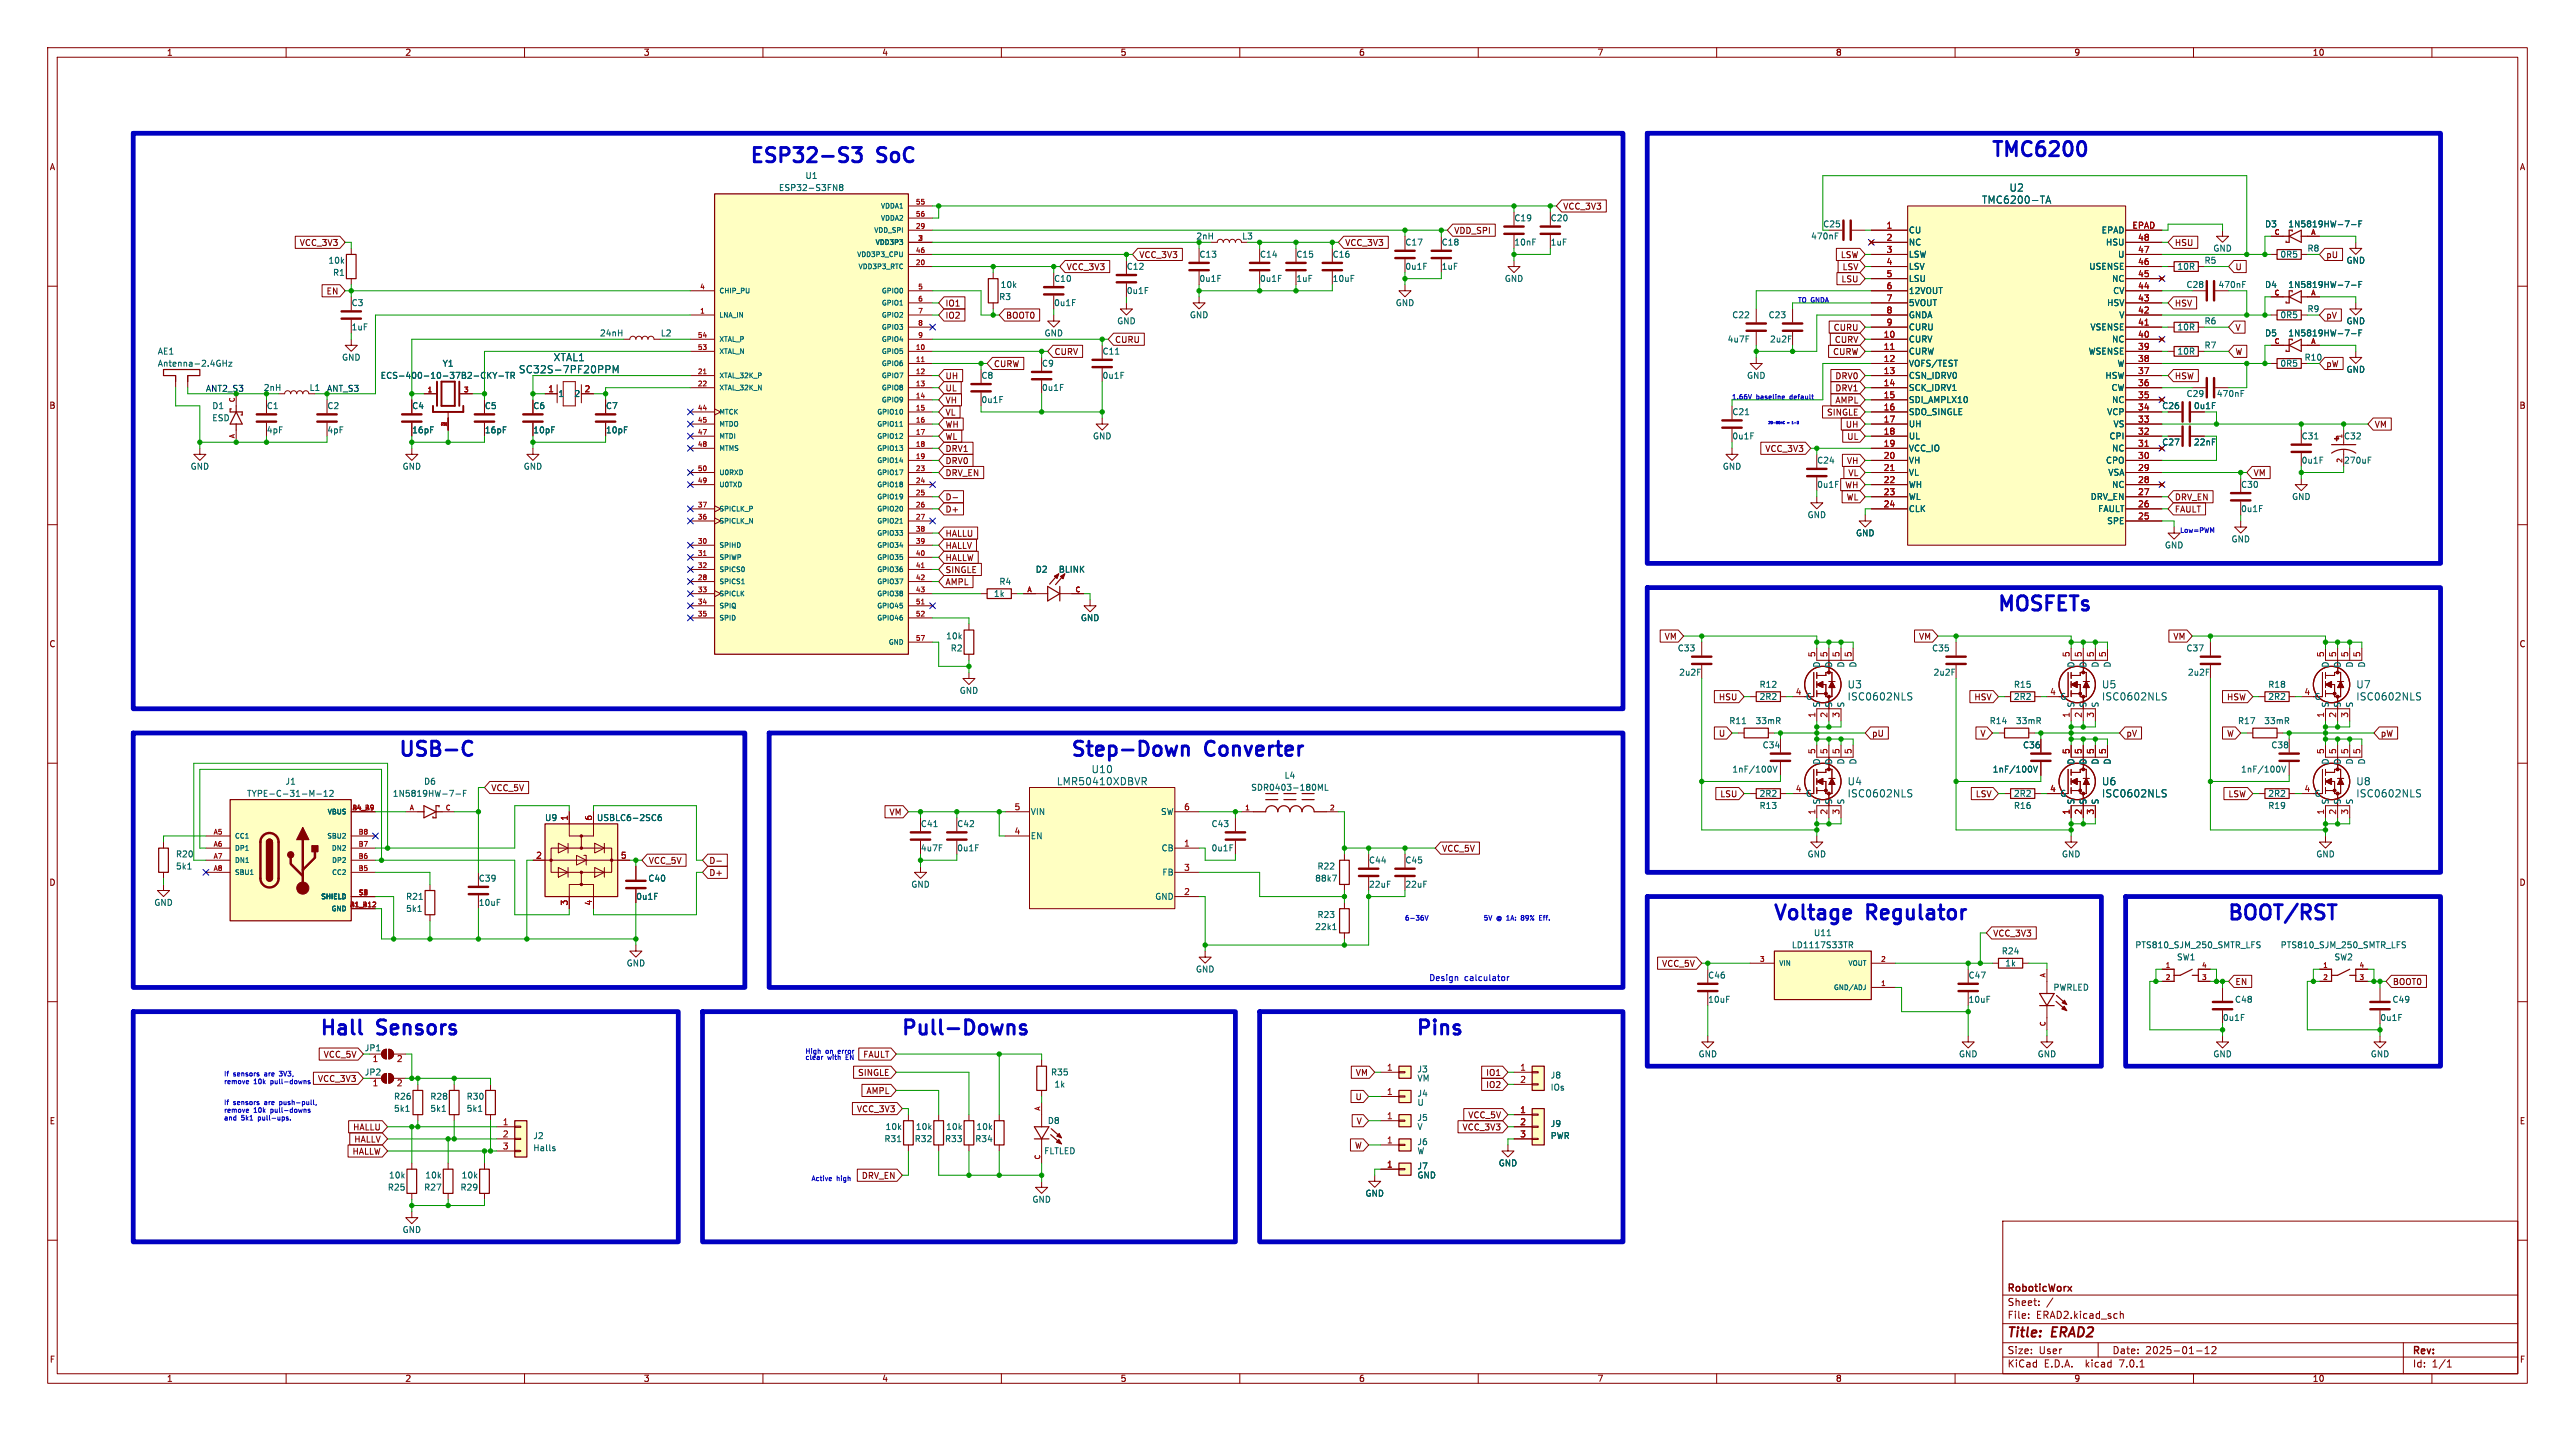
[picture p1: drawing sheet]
<svg xmlns="http://www.w3.org/2000/svg" width="540mm" height="300mm" viewBox="0 0 540 300" stroke-linecap="round" stroke-linejoin="round" font-family="sans-serif">
<defs><g id="words">
<g font-size="4.2" fill="#0000c2">
<text x="157.5" y="34.3">ESP32-S3</text>
<text x="184.4" y="34.3">SoC</text>
<text x="417.8" y="33">TMC6200</text>
<text x="419.1" y="128.3">MOSFETs</text>
<text x="83.8" y="158.8">USB-C</text>
<text x="224.8" y="158.8">Step-Down</text>
<text x="253.1" y="158.8">Converter</text>
<text x="372.1" y="193">Voltage</text>
<text x="391.9" y="193">Regulator</text>
<text x="467.4" y="193">BOOT/RST</text>
<text x="67.3" y="217.2">Hall</text>
<text x="79.5" y="217.2">Sensors</text>
<text x="189.2" y="217.2">Pull-Downs</text>
<text x="297.2" y="217.2">Pins</text>
</g>
<g font-size="2.8" fill="#840000">
<text x="421" y="280.8">Title:</text>
<text x="430.4" y="280.8">ERAD2</text>
</g>
<g font-size="2.1" fill="#006464">
<text x="421.3" y="40.3">U2</text>
<text x="415.6" y="42.9">TMC6200-TA</text>
<text x="116" y="75.9">XTAL1</text>
<text x="108.7" y="78.4">SC32S-7PF20PPM</text>
<text x="387.4" y="144.5">U3</text>
<text x="387.4" y="147">ISC0602NLS</text>
<text x="440.7" y="144.5">U5</text>
<text x="440.7" y="147">ISC0602NLS</text>
<text x="494.1" y="144.5">U7</text>
<text x="494.1" y="147">ISC0602NLS</text>
<text x="221.6" y="164.8">LMR50410XDBVR</text>
<text x="228.9" y="162.2">U10</text>
<text x="387.4" y="164.8">U4</text>
<text x="387.4" y="167.3">ISC0602NLS</text>
<text x="440.7" y="164.8">U6</text>
<text x="440.7" y="167.3">ISC0602NLS</text>
<text x="494.1" y="164.8">U8</text>
<text x="494.1" y="167.3">ISC0602NLS</text>
</g>
<g font-size="2.1" fill="#840000">
<text x="421" y="273.9">Sheet:</text>
<text x="421" y="271.1">RoboticWorx</text>
<text x="421" y="276.6">File:</text>
<text x="427" y="276.6">ERAD2.kicad_sch</text>
<text x="421" y="286.8">KiCad</text>
<text x="421" y="284">Size:</text>
<text x="427.6" y="284">User</text>
<text x="428.7" y="286.8">E.D.A.</text>
<text x="437.4" y="286.8">kicad</text>
<text x="443" y="284">Date:</text>
<text x="444.5" y="286.8">7.0.1</text>
<text x="449.9" y="284">2025-01-12</text>
<text x="506" y="284.2">Rev:</text>
<text x="506" y="286.8">Id:</text>
<text x="510" y="286.8">1/1</text>
</g>
<g font-size="1.8" fill="#840000">
<text x="35" y="11.8">1</text>
<text x="85" y="11.8">2</text>
<text x="135" y="11.8">3</text>
<text x="185" y="11.8">4</text>
<text x="235" y="11.8">5</text>
<text x="285" y="11.8">6</text>
<text x="335" y="11.8">7</text>
<text x="385" y="11.8">8</text>
<text x="435" y="11.8">9</text>
<text x="485" y="11.8">10</text>
<text x="10.4" y="35.8">A</text>
<text x="528.4" y="35.8">A</text>
<text x="327.8" y="44.1">VCC_3V3</text>
<text x="62.7" y="51.7">VCC_3V3</text>
<text x="282.1" y="51.7">VCC_3V3</text>
<text x="305" y="49.2">VDD_SPI</text>
<text x="456.1" y="51.7">HSU</text>
<text x="223.7" y="56.8">VCC_3V3</text>
<text x="238.9" y="54.3">VCC_3V3</text>
<text x="385.9" y="54.3">LSW</text>
<text x="386" y="59.3">LSU</text>
<text x="386.3" y="56.8">LSV</text>
<text x="468.8" y="56.8">U</text>
<text x="487.8" y="54.3">pU</text>
<text x="68.4" y="61.9">EN</text>
<text x="198.3" y="64.4">IO1</text>
<text x="456.1" y="64.4">HSV</text>
<text x="198.3" y="67">IO2</text>
<text x="211" y="67">BOOT0</text>
<text x="384.4" y="69.5">CURU</text>
<text x="468.8" y="69.5">V</text>
<text x="487.8" y="67">pV</text>
<text x="208.4" y="77.1">CURW</text>
<text x="221.1" y="74.6">CURV</text>
<text x="233.8" y="72">CURU</text>
<text x="384.3" y="74.6">CURW</text>
<text x="384.6" y="72">CURV</text>
<text x="468.8" y="74.6">W</text>
<text x="487.8" y="77.1">pW</text>
<text x="198.3" y="79.7">UH</text>
<text x="198.3" y="82.2">UL</text>
<text x="384.8" y="82.2">DRV1</text>
<text x="384.8" y="79.7">DRV0</text>
<text x="456.1" y="79.7">HSW</text>
<text x="10.3" y="85.8">B</text>
<text x="198.3" y="87.3">VL</text>
<text x="198.3" y="89.8">WH</text>
<text x="198.3" y="84.7">VH</text>
<text x="383" y="87.3">SINGLE</text>
<text x="384.8" y="84.7">AMPL</text>
<text x="386.9" y="89.8">UH</text>
<text x="460" y="85.9">0u1F</text>
<text x="498" y="89.8">VM</text>
<text x="528.3" y="85.8">B</text>
<text x="198.3" y="92.4">WL</text>
<text x="198.3" y="94.9">DRV1</text>
<text x="370.1" y="94.9">VCC_3V3</text>
<text x="387.2" y="92.4">UL</text>
<text x="198.3" y="100">DRV_EN</text>
<text x="198.3" y="97.4">DRV0</text>
<text x="387.2" y="97.4">VH</text>
<text x="387.5" y="100">VL</text>
<text x="472.6" y="100">VM</text>
<text x="198.3" y="105.1">D-</text>
<text x="198.3" y="107.6">D+</text>
<text x="386.8" y="102.5">WH</text>
<text x="387.1" y="105.1">WL</text>
<text x="456.1" y="107.6">FAULT</text>
<text x="456.1" y="105.1">DRV_EN</text>
<text x="198.3" y="112.7">HALLU</text>
<text x="198.3" y="117.8">HALLW</text>
<text x="198.3" y="115.2">HALLV</text>
<text x="198.3" y="120.3">SINGLE</text>
<text x="198.3" y="122.8">AMPL</text>
<text x="10.3" y="135.8">C</text>
<text x="349" y="134.3">VM</text>
<text x="402.3" y="134.3">VM</text>
<text x="455.6" y="134.3">VM</text>
<text x="528.3" y="135.8">C</text>
<text x="360.3" y="147">HSU</text>
<text x="413.9" y="147">HSV</text>
<text x="466.9" y="147">HSW</text>
<text x="360.3" y="154.6">U</text>
<text x="392.6" y="154.6">pU</text>
<text x="415.2" y="154.6">V</text>
<text x="445.9" y="154.6">pV</text>
<text x="466.9" y="154.6">W</text>
<text x="499.3" y="154.6">pW</text>
<text x="103" y="166">VCC_5V</text>
<text x="360.6" y="167.3">LSU</text>
<text x="414.2" y="167.3">LSV</text>
<text x="467.2" y="167.3">LSW</text>
<text x="186.4" y="171.1">VM</text>
<text x="302.4" y="178.7">VCC_5V</text>
<text x="10.3" y="185.8">D</text>
<text x="136" y="181.3">VCC_5V</text>
<text x="148.7" y="183.8">D+</text>
<text x="148.7" y="181.3">D-</text>
<text x="528.3" y="185.8">D</text>
<text x="418" y="196.5">VCC_3V3</text>
<text x="348.4" y="202.8">VCC_5V</text>
<text x="468.8" y="206.7">EN</text>
<text x="501.8" y="206.7">BOOT0</text>
<text x="67.7" y="221.9">VCC_5V</text>
<text x="180.9" y="221.9">FAULT</text>
<text x="66.5" y="227">VCC_3V3</text>
<text x="179.8" y="225.7">SINGLE</text>
<text x="284.2" y="225.7">VM</text>
<text x="311.5" y="225.7">IO1</text>
<text x="179.6" y="233.3">VCC_3V3</text>
<text x="181.6" y="229.5">AMPL</text>
<text x="284.1" y="230.8">U</text>
<text x="311.5" y="228.2">IO2</text>
<text x="10.4" y="235.8">E</text>
<text x="73.9" y="237.1">HALLU</text>
<text x="74.2" y="239.7">HALLV</text>
<text x="284.4" y="235.9">V</text>
<text x="306.6" y="237.1">VCC_3V3</text>
<text x="307.8" y="234.6">VCC_5V</text>
<text x="528.4" y="235.8">E</text>
<text x="73.8" y="242.2">HALLW</text>
<text x="284" y="240.9">W</text>
<text x="180.6" y="247.3">DRV_EN</text>
<text x="10.4" y="285.8">F</text>
<text x="528.4" y="285.8">F</text>
<text x="35" y="289.8">1</text>
<text x="85" y="289.8">2</text>
<text x="135" y="289.8">3</text>
<text x="185" y="289.8">4</text>
<text x="235" y="289.8">5</text>
<text x="285" y="289.8">6</text>
<text x="335" y="289.8">7</text>
<text x="385" y="289.8">8</text>
<text x="435" y="289.8">9</text>
<text x="485" y="289.8">10</text>
</g>
<g font-size="1.8" fill="#006464">
<text x="163.3" y="40.2">ESP32-S3FN8</text>
<text x="168.8" y="37.7">U1</text>
<text x="317.5" y="46.5">C19</text>
<text x="325.1" y="46.5">C20</text>
<text x="474.9" y="47.8">D3</text>
<text x="479.8" y="47.8">1N5819HW-7-F</text>
<text x="260.4" y="50.4">L3</text>
<text x="294.6" y="51.6">C17</text>
<text x="302.3" y="51.6">C18</text>
<text x="317.5" y="51.6">10nF</text>
<text x="325.1" y="51.6">1uF</text>
<text x="379.7" y="50.4">470nF</text>
<text x="400.3" y="49.1">CU</text>
<text x="400.3" y="51.6">NC</text>
<text x="440.6" y="49.1">EPAD</text>
<text x="441.5" y="51.6">HSU</text>
<text x="464.1" y="52.9">GND</text>
<text x="68.8" y="55.4">10k</text>
<text x="69.8" y="58">R1</text>
<text x="221" y="59.2">C10</text>
<text x="236.2" y="56.7">C12</text>
<text x="251.5" y="54.2">C13</text>
<text x="251.5" y="59.2">0u1F</text>
<text x="264.2" y="54.2">C14</text>
<text x="264.2" y="59.2">0u1F</text>
<text x="271.8" y="54.2">C15</text>
<text x="271.8" y="59.2">1uF</text>
<text x="279.4" y="54.2">C16</text>
<text x="279.4" y="59.2">10uF</text>
<text x="294.6" y="56.7">0u1F</text>
<text x="302.3" y="56.7">1uF</text>
<text x="315.5" y="59.2">GND</text>
<text x="400.3" y="54.2">LSW</text>
<text x="400.3" y="56.7">LSV</text>
<text x="400.3" y="59.2">LSU</text>
<text x="438" y="56.7">USENSE</text>
<text x="442.8" y="59.2">NC</text>
<text x="444.1" y="54.2">U</text>
<text x="456.6" y="56.7">10R</text>
<text x="462.2" y="55.4">R5</text>
<text x="478.2" y="54.2">0R5</text>
<text x="492" y="55.4">GND</text>
<text x="73.7" y="64.3">C3</text>
<text x="209.5" y="63.1">R3</text>
<text x="209.8" y="60.5">10k</text>
<text x="221" y="64.3">0u1F</text>
<text x="236.2" y="61.8">0u1F</text>
<text x="292.6" y="64.3">GND</text>
<text x="400.3" y="61.8">12VOUT</text>
<text x="400.3" y="64.3">5VOUT</text>
<text x="441.8" y="64.3">HSV</text>
<text x="443" y="61.8">CV</text>
<text x="458.5" y="60.5">C28</text>
<text x="465.2" y="60.5">470nF</text>
<text x="474.9" y="60.5">D4</text>
<text x="479.8" y="60.5">1N5819HW-7-F</text>
<text x="73.7" y="69.4">1uF</text>
<text x="125.8" y="70.7">24nH</text>
<text x="138.5" y="70.7">L2</text>
<text x="219" y="70.7">GND</text>
<text x="234.2" y="68.1">GND</text>
<text x="249.5" y="66.9">GND</text>
<text x="362.2" y="71.9">4u7F</text>
<text x="363.2" y="66.9">C22</text>
<text x="370.8" y="66.9">C23</text>
<text x="371.1" y="71.9">2u2F</text>
<text x="400.3" y="71.9">CURV</text>
<text x="400.3" y="66.9">GNDA</text>
<text x="400.3" y="69.4">CURU</text>
<text x="438.3" y="69.4">VSENSE</text>
<text x="442.8" y="71.9">NC</text>
<text x="444.3" y="66.9">V</text>
<text x="456.6" y="69.4">10R</text>
<text x="462.2" y="68.1">R6</text>
<text x="474.9" y="70.7">D5</text>
<text x="478.2" y="66.9">0R5</text>
<text x="479.8" y="70.7">1N5819HW-7-F</text>
<text x="492" y="68.1">GND</text>
<text x="33" y="74.5">AE1</text>
<text x="33" y="77">Antenna-2.4GHz</text>
<text x="71.7" y="75.8">GND</text>
<text x="92.8" y="77">Y1</text>
<text x="218.4" y="77">C9</text>
<text x="231.1" y="74.5">C11</text>
<text x="400.3" y="74.5">CURW</text>
<text x="400.3" y="77">VOFS/TEST</text>
<text x="437.9" y="74.5">WSENSE</text>
<text x="443.9" y="77">W</text>
<text x="456.6" y="74.5">10R</text>
<text x="462.2" y="73.2">R7</text>
<text x="478.2" y="77">0R5</text>
<text x="64.9" y="82.1">L1</text>
<text x="79.8" y="79.6">ECS-400-10-37B2-CKY-TR</text>
<text x="117.1" y="83.4">1</text>
<text x="120.3" y="83.4">2</text>
<text x="205.7" y="79.6">C8</text>
<text x="218.4" y="82.1">0u1F</text>
<text x="231.1" y="79.6">0u1F</text>
<text x="366.3" y="79.6">GND</text>
<text x="400.3" y="79.6">CSN_IDRV0</text>
<text x="400.3" y="82.1">SCK_IDRV1</text>
<text x="441.4" y="79.6">HSW</text>
<text x="442.7" y="82.1">CW</text>
<text x="458.5" y="83.4">C29</text>
<text x="464.8" y="83.4">470nF</text>
<text x="492" y="78.3">GND</text>
<text x="44.5" y="85.9">D1</text>
<text x="44.5" y="88.5">ESD</text>
<text x="55.9" y="85.9">C1</text>
<text x="68.6" y="85.9">C2</text>
<text x="86.4" y="85.9">C4</text>
<text x="101.6" y="85.9">C5</text>
<text x="111.8" y="85.9">C6</text>
<text x="127" y="85.9">C7</text>
<text x="205.7" y="84.6">0u1F</text>
<text x="363.2" y="87.2">C21</text>
<text x="400.3" y="84.6">SDI_AMPLX10</text>
<text x="400.3" y="87.2">SDO_SINGLE</text>
<text x="400.3" y="89.7">UH</text>
<text x="441.8" y="87.2">VCP</text>
<text x="442.8" y="84.6">NC</text>
<text x="443.1" y="89.7">VS</text>
<text x="453.4" y="85.9">C26</text>
<text x="55.9" y="91">4pF</text>
<text x="68.6" y="91">4pF</text>
<text x="86.4" y="91">16pF</text>
<text x="101.6" y="91">16pF</text>
<text x="111.8" y="91">10pF</text>
<text x="127" y="91">10pF</text>
<text x="229.1" y="92.3">GND</text>
<text x="363.2" y="92.3">0u1F</text>
<text x="400.3" y="92.3">UL</text>
<text x="400.3" y="94.8">VCC_IO</text>
<text x="442.2" y="92.3">CPI</text>
<text x="442.8" y="94.8">NC</text>
<text x="453.4" y="93.5">C27</text>
<text x="460" y="93.5">22nF</text>
<text x="482.6" y="92.3">C31</text>
<text x="491.5" y="92.3">C32</text>
<text x="39.9" y="98.6">GND</text>
<text x="84.4" y="98.6">GND</text>
<text x="109.8" y="98.6">GND</text>
<text x="361.2" y="98.6">GND</text>
<text x="381" y="97.3">C24</text>
<text x="400.3" y="97.3">VH</text>
<text x="400.3" y="99.9">VL</text>
<text x="441.5" y="97.3">CPO</text>
<text x="442" y="99.9">VSA</text>
<text x="482.6" y="97.3">0u1F</text>
<text x="491.5" y="97.3">270uF</text>
<text x="381" y="102.4">0u1F</text>
<text x="400.3" y="102.4">WH</text>
<text x="400.3" y="105">WL</text>
<text x="400.3" y="107.5">CLK</text>
<text x="438.3" y="105">DRV_EN</text>
<text x="439.9" y="107.5">FAULT</text>
<text x="442.8" y="102.4">NC</text>
<text x="469.9" y="102.4">C30</text>
<text x="469.9" y="107.5">0u1F</text>
<text x="480.6" y="105">GND</text>
<text x="379" y="108.8">GND</text>
<text x="389.2" y="112.6">GND</text>
<text x="441.8" y="110">SPE</text>
<text x="467.9" y="113.9">GND</text>
<text x="453.9" y="115.1">GND</text>
<text x="208.4" y="125.3">1k</text>
<text x="209.5" y="122.7">R4</text>
<text x="217.1" y="120.2">D2</text>
<text x="222" y="120.2">BLINK</text>
<text x="226.6" y="130.4">GND</text>
<text x="198.3" y="134.2">10k</text>
<text x="199.3" y="136.7">R2</text>
<text x="351.8" y="136.7">C33</text>
<text x="405.1" y="136.7">C35</text>
<text x="458.5" y="136.7">C37</text>
<text x="352.1" y="141.8">2u2F</text>
<text x="381.8" y="140.1" transform="rotate(-90 381.8 140.1)">D</text>
<text x="384.4" y="140.1" transform="rotate(-90 384.4 140.1)">D</text>
<text x="386.9" y="140.1" transform="rotate(-90 386.9 140.1)">D</text>
<text x="389.4" y="140.1" transform="rotate(-90 389.4 140.1)">D</text>
<text x="405.4" y="141.8">2u2F</text>
<text x="435.2" y="140.1" transform="rotate(-90 435.2 140.1)">D</text>
<text x="437.7" y="140.1" transform="rotate(-90 437.7 140.1)">D</text>
<text x="440.2" y="140.1" transform="rotate(-90 440.2 140.1)">D</text>
<text x="442.8" y="140.1" transform="rotate(-90 442.8 140.1)">D</text>
<text x="458.8" y="141.8">2u2F</text>
<text x="488.5" y="140.1" transform="rotate(-90 488.5 140.1)">D</text>
<text x="491" y="140.1" transform="rotate(-90 491 140.1)">D</text>
<text x="493.6" y="140.1" transform="rotate(-90 493.6 140.1)">D</text>
<text x="496.1" y="140.1" transform="rotate(-90 496.1 140.1)">D</text>
<text x="201.2" y="145.6">GND</text>
<text x="368.9" y="144.3">R12</text>
<text x="368.9" y="146.9">2R2</text>
<text x="378.7" y="146.9">G</text>
<text x="381.8" y="148.3" transform="rotate(-90 381.8 148.3)">S</text>
<text x="384.4" y="148.3" transform="rotate(-90 384.4 148.3)">S</text>
<text x="386.9" y="148.3" transform="rotate(-90 386.9 148.3)">S</text>
<text x="422.3" y="144.3">R15</text>
<text x="422.3" y="146.9">2R2</text>
<text x="432.1" y="146.9">G</text>
<text x="435.2" y="148.3" transform="rotate(-90 435.2 148.3)">S</text>
<text x="437.7" y="148.3" transform="rotate(-90 437.7 148.3)">S</text>
<text x="440.2" y="148.3" transform="rotate(-90 440.2 148.3)">S</text>
<text x="475.6" y="144.3">R18</text>
<text x="475.6" y="146.9">2R2</text>
<text x="485.4" y="146.9">G</text>
<text x="488.5" y="148.3" transform="rotate(-90 488.5 148.3)">S</text>
<text x="491" y="148.3" transform="rotate(-90 491 148.3)">S</text>
<text x="493.6" y="148.3" transform="rotate(-90 493.6 148.3)">S</text>
<text x="362.6" y="152">R11</text>
<text x="368.1" y="152">33mR</text>
<text x="417.2" y="152">R14</text>
<text x="422.7" y="152">33mR</text>
<text x="469.3" y="152">R17</text>
<text x="474.8" y="152">33mR</text>
<text x="369.6" y="157">C34</text>
<text x="381.8" y="160.4" transform="rotate(-90 381.8 160.4)">D</text>
<text x="384.4" y="160.4" transform="rotate(-90 384.4 160.4)">D</text>
<text x="386.9" y="160.4" transform="rotate(-90 386.9 160.4)">D</text>
<text x="389.4" y="160.4" transform="rotate(-90 389.4 160.4)">D</text>
<text x="424.2" y="157">C36</text>
<text x="435.2" y="160.4" transform="rotate(-90 435.2 160.4)">D</text>
<text x="437.7" y="160.4" transform="rotate(-90 437.7 160.4)">D</text>
<text x="440.2" y="160.4" transform="rotate(-90 440.2 160.4)">D</text>
<text x="442.8" y="160.4" transform="rotate(-90 442.8 160.4)">D</text>
<text x="476.3" y="157">C38</text>
<text x="488.5" y="160.4" transform="rotate(-90 488.5 160.4)">D</text>
<text x="491" y="160.4" transform="rotate(-90 491 160.4)">D</text>
<text x="493.6" y="160.4" transform="rotate(-90 493.6 160.4)">D</text>
<text x="496.1" y="160.4" transform="rotate(-90 496.1 160.4)">D</text>
<text x="51.7" y="167.2">TYPE-C-31-M-12</text>
<text x="59.8" y="164.7">J1</text>
<text x="82.3" y="167.2">1N5819HW-7-F</text>
<text x="88.9" y="164.7">D6</text>
<text x="262.3" y="165.9">SDR0403-180ML</text>
<text x="269.3" y="163.4">L4</text>
<text x="363.2" y="162.1">1nF/100V</text>
<text x="368.9" y="167.2">2R2</text>
<text x="378.7" y="167.2">G</text>
<text x="417.8" y="162.1">1nF/100V</text>
<text x="422.3" y="167.2">2R2</text>
<text x="432.1" y="167.2">G</text>
<text x="469.9" y="162.1">1nF/100V</text>
<text x="475.6" y="167.2">2R2</text>
<text x="485.4" y="167.2">G</text>
<text x="114.2" y="172.3">U9</text>
<text x="125.1" y="172.3">USBLC6-2SC6</text>
<text x="193" y="173.5">C41</text>
<text x="200.7" y="173.5">C42</text>
<text x="216.2" y="171">VIN</text>
<text x="243.3" y="171">SW</text>
<text x="254" y="173.5">C43</text>
<text x="368.9" y="169.7">R13</text>
<text x="381.8" y="168.7" transform="rotate(-90 381.8 168.7)">S</text>
<text x="384.4" y="168.7" transform="rotate(-90 384.4 168.7)">S</text>
<text x="386.9" y="168.7" transform="rotate(-90 386.9 168.7)">S</text>
<text x="422.3" y="169.7">R16</text>
<text x="435.2" y="168.7" transform="rotate(-90 435.2 168.7)">S</text>
<text x="437.7" y="168.7" transform="rotate(-90 437.7 168.7)">S</text>
<text x="440.2" y="168.7" transform="rotate(-90 440.2 168.7)">S</text>
<text x="475.6" y="169.7">R19</text>
<text x="488.5" y="168.7" transform="rotate(-90 488.5 168.7)">S</text>
<text x="491" y="168.7" transform="rotate(-90 491 168.7)">S</text>
<text x="493.6" y="168.7" transform="rotate(-90 493.6 168.7)">S</text>
<text x="36.8" y="179.9">R20</text>
<text x="193" y="178.6">4u7F</text>
<text x="200.7" y="178.6">0u1F</text>
<text x="216.2" y="176.1">EN</text>
<text x="243.5" y="178.6">CB</text>
<text x="254" y="178.6">0u1F</text>
<text x="379" y="179.9">GND</text>
<text x="432.3" y="179.9">GND</text>
<text x="485.7" y="179.9">GND</text>
<text x="36.8" y="182.4">5k1</text>
<text x="100.3" y="185">C39</text>
<text x="135.9" y="185">C40</text>
<text x="243.6" y="183.7">FB</text>
<text x="275.7" y="185">88k7</text>
<text x="276.2" y="182.4">R22</text>
<text x="287" y="181.2">C44</text>
<text x="294.6" y="181.2">C45</text>
<text x="32.3" y="190.1">GND</text>
<text x="85.1" y="188.8">R21</text>
<text x="85.1" y="191.3">5k1</text>
<text x="100.3" y="190.1">10uF</text>
<text x="133.4" y="188.8">0u1F</text>
<text x="191" y="186.2">GND</text>
<text x="242.1" y="188.8">GND</text>
<text x="287" y="186.2">22uF</text>
<text x="294.6" y="186.2">22uF</text>
<text x="275.7" y="195.1">22k1</text>
<text x="276.2" y="192.6">R23</text>
<text x="380.3" y="196.4">U11</text>
<text x="131.4" y="202.8">GND</text>
<text x="375.7" y="198.9">LD1117S33TR</text>
<text x="419.7" y="200.2">R24</text>
<text x="420.5" y="202.8">1k</text>
<text x="447.7" y="198.9">PTS810_SJM_250_SMTR_LFS</text>
<text x="456.5" y="201.5">SW1</text>
<text x="478.2" y="198.9">PTS810_SJM_250_SMTR_LFS</text>
<text x="489.5" y="201.5">SW2</text>
<text x="250.7" y="204">GND</text>
<text x="358.1" y="205.3">C46</text>
<text x="412.8" y="205.3">C47</text>
<text x="430.6" y="207.8">PWRLED</text>
<text x="358.1" y="210.4">10uF</text>
<text x="412.8" y="210.4">10uF</text>
<text x="466.1" y="214.2">0u1F</text>
<text x="468.6" y="210.4">C48</text>
<text x="499.1" y="214.2">0u1F</text>
<text x="501.7" y="210.4">C49</text>
<text x="356.1" y="221.8">GND</text>
<text x="410.8" y="221.8">GND</text>
<text x="427.3" y="221.8">GND</text>
<text x="464.1" y="221.8">GND</text>
<text x="497.1" y="221.8">GND</text>
<text x="220.3" y="225.6">R35</text>
<text x="297.2" y="225">J3</text>
<text x="297.2" y="226.9">VM</text>
<text x="325.1" y="226.3">J8</text>
<text x="82.6" y="230.7">R26</text>
<text x="82.6" y="233.2">5k1</text>
<text x="90.2" y="230.7">R28</text>
<text x="90.2" y="233.2">5k1</text>
<text x="97.8" y="230.7">R30</text>
<text x="97.8" y="233.2">5k1</text>
<text x="221.1" y="228.2">1k</text>
<text x="297.2" y="230.1">J4</text>
<text x="297.2" y="232">U</text>
<text x="325.1" y="228.8">IOs</text>
<text x="111.8" y="239">J2</text>
<text x="185.4" y="239.6">R31</text>
<text x="185.6" y="237">10k</text>
<text x="191.8" y="239.6">R32</text>
<text x="192" y="237">10k</text>
<text x="198.1" y="239.6">R33</text>
<text x="198.3" y="237">10k</text>
<text x="204.5" y="239.6">R34</text>
<text x="204.7" y="237">10k</text>
<text x="219.7" y="235.8">D8</text>
<text x="297.2" y="235.1">J5</text>
<text x="297.2" y="237">V</text>
<text x="325.1" y="236.4">J9</text>
<text x="325.1" y="239">PWR</text>
<text x="111.8" y="241.5">Halls</text>
<text x="218.9" y="242.1">FLTLED</text>
<text x="297.2" y="245.3">J7</text>
<text x="297.2" y="240.2">J6</text>
<text x="297.2" y="242.1">W</text>
<text x="314.2" y="244.7">GND</text>
<text x="81.3" y="249.7">R25</text>
<text x="81.5" y="247.2">10k</text>
<text x="88.9" y="249.7">R27</text>
<text x="89.1" y="247.2">10k</text>
<text x="96.5" y="249.7">R29</text>
<text x="96.7" y="247.2">10k</text>
<text x="286.3" y="251">GND</text>
<text x="297.2" y="247.2">GND</text>
<text x="216.4" y="252.3">GND</text>
<text x="84.4" y="258.6">GND</text>
</g>
<g font-size="1.8" fill="#009600">
<text x="382.3" y="47.8">C25</text>
<text x="250.8" y="50.4">2nH</text>
<text x="483.8" y="52.9">R8</text>
<text x="483.8" y="65.6">R9</text>
<text x="483.2" y="75.8">R10</text>
<text x="43.2" y="82.2">ANT2_S3</text>
<text x="55.2" y="82.1">2nH</text>
<text x="68.6" y="82.2">ANT_S3</text>
<text x="76.4" y="220.5">JP1</text>
<text x="76.4" y="225.6">JP2</text>
</g>
<g font-size="1.8" fill="#a90000">
<text x="395.6" y="48">1</text>
<text x="395.6" y="50.5">2</text>
<text x="395.6" y="53.1">3</text>
<text x="447.1" y="48">EPAD</text>
<text x="448.3" y="53.1">47</text>
<text x="448.3" y="50.5">48</text>
<text x="395.6" y="55.6">4</text>
<text x="395.6" y="58.2">5</text>
<text x="448.3" y="58.2">45</text>
<text x="448.3" y="55.6">46</text>
<text x="395.6" y="60.7">6</text>
<text x="395.6" y="63.2">7</text>
<text x="395.6" y="65.8">8</text>
<text x="448.3" y="65.8">42</text>
<text x="448.3" y="63.2">43</text>
<text x="448.3" y="60.7">44</text>
<text x="395" y="70.9">10</text>
<text x="395.6" y="68.3">9</text>
<text x="448.3" y="70.9">40</text>
<text x="448.3" y="68.3">41</text>
<text x="395" y="73.4">11</text>
<text x="395" y="75.9">12</text>
<text x="448.3" y="75.9">38</text>
<text x="448.3" y="73.4">39</text>
<text x="114.9" y="82.3">1</text>
<text x="122.5" y="82.3">2</text>
<text x="395" y="78.5">13</text>
<text x="395" y="81">14</text>
<text x="395" y="83.6">15</text>
<text x="448.3" y="83.6">35</text>
<text x="448.3" y="81">36</text>
<text x="448.3" y="78.5">37</text>
<text x="395" y="86.1">16</text>
<text x="395" y="88.6">17</text>
<text x="448.3" y="88.6">33</text>
<text x="448.3" y="86.1">34</text>
<text x="395" y="91.2">18</text>
<text x="395" y="93.7">19</text>
<text x="448.3" y="93.7">31</text>
<text x="448.3" y="91.2">32</text>
<text x="395" y="96.3">20</text>
<text x="395" y="98.8">21</text>
<text x="395" y="101.3">22</text>
<text x="448.3" y="101.3">28</text>
<text x="448.3" y="98.8">29</text>
<text x="448.3" y="96.3">30</text>
<text x="395" y="103.9">23</text>
<text x="395" y="106.4">24</text>
<text x="448.3" y="106.4">26</text>
<text x="448.3" y="103.9">27</text>
<text x="448.3" y="109">25</text>
<text x="380.7" y="137.8" transform="rotate(-90 380.7 137.8)">5</text>
<text x="383.3" y="137.8" transform="rotate(-90 383.3 137.8)">5</text>
<text x="385.8" y="137.8" transform="rotate(-90 385.8 137.8)">5</text>
<text x="388.4" y="137.8" transform="rotate(-90 388.4 137.8)">5</text>
<text x="434.1" y="137.8" transform="rotate(-90 434.1 137.8)">5</text>
<text x="436.6" y="137.8" transform="rotate(-90 436.6 137.8)">5</text>
<text x="439.2" y="137.8" transform="rotate(-90 439.2 137.8)">5</text>
<text x="441.7" y="137.8" transform="rotate(-90 441.7 137.8)">5</text>
<text x="487.4" y="137.8" transform="rotate(-90 487.4 137.8)">5</text>
<text x="490" y="137.8" transform="rotate(-90 490 137.8)">5</text>
<text x="492.5" y="137.8" transform="rotate(-90 492.5 137.8)">5</text>
<text x="495" y="137.8" transform="rotate(-90 495 137.8)">5</text>
<text x="376.5" y="145.8">4</text>
<text x="429.9" y="145.8">4</text>
<text x="483.2" y="145.8">4</text>
<text x="380.7" y="150.5" transform="rotate(-90 380.7 150.5)">1</text>
<text x="383.3" y="150.5" transform="rotate(-90 383.3 150.5)">2</text>
<text x="385.8" y="150.5" transform="rotate(-90 385.8 150.5)">3</text>
<text x="434.1" y="150.5" transform="rotate(-90 434.1 150.5)">1</text>
<text x="436.6" y="150.5" transform="rotate(-90 436.6 150.5)">2</text>
<text x="439.2" y="150.5" transform="rotate(-90 439.2 150.5)">3</text>
<text x="487.4" y="150.5" transform="rotate(-90 487.4 150.5)">1</text>
<text x="490" y="150.5" transform="rotate(-90 490 150.5)">2</text>
<text x="492.5" y="150.5" transform="rotate(-90 492.5 150.5)">3</text>
<text x="380.7" y="158.1" transform="rotate(-90 380.7 158.1)">5</text>
<text x="383.3" y="158.1" transform="rotate(-90 383.3 158.1)">5</text>
<text x="385.8" y="158.1" transform="rotate(-90 385.8 158.1)">5</text>
<text x="388.4" y="158.1" transform="rotate(-90 388.4 158.1)">5</text>
<text x="434.1" y="158.1" transform="rotate(-90 434.1 158.1)">5</text>
<text x="436.6" y="158.1" transform="rotate(-90 436.6 158.1)">5</text>
<text x="439.2" y="158.1" transform="rotate(-90 439.2 158.1)">5</text>
<text x="441.7" y="158.1" transform="rotate(-90 441.7 158.1)">5</text>
<text x="487.4" y="158.1" transform="rotate(-90 487.4 158.1)">5</text>
<text x="490" y="158.1" transform="rotate(-90 490 158.1)">5</text>
<text x="492.5" y="158.1" transform="rotate(-90 492.5 158.1)">5</text>
<text x="495" y="158.1" transform="rotate(-90 495 158.1)">5</text>
<text x="376.5" y="166.1">4</text>
<text x="429.9" y="166.1">4</text>
<text x="483.2" y="166.1">4</text>
<text x="119.1" y="172.1" transform="rotate(-90 119.1 172.1)">1</text>
<text x="124.2" y="172.1" transform="rotate(-90 124.2 172.1)">6</text>
<text x="212.7" y="169.9">5</text>
<text x="248.3" y="169.9">6</text>
<text x="380.7" y="170.8" transform="rotate(-90 380.7 170.8)">1</text>
<text x="383.3" y="170.8" transform="rotate(-90 383.3 170.8)">2</text>
<text x="385.8" y="170.8" transform="rotate(-90 385.8 170.8)">3</text>
<text x="434.1" y="170.8" transform="rotate(-90 434.1 170.8)">1</text>
<text x="436.6" y="170.8" transform="rotate(-90 436.6 170.8)">2</text>
<text x="439.2" y="170.8" transform="rotate(-90 439.2 170.8)">3</text>
<text x="487.4" y="170.8" transform="rotate(-90 487.4 170.8)">1</text>
<text x="490" y="170.8" transform="rotate(-90 490 170.8)">2</text>
<text x="492.5" y="170.8" transform="rotate(-90 492.5 170.8)">3</text>
<text x="212.7" y="175">4</text>
<text x="248.3" y="177.5">1</text>
<text x="112.4" y="180.1">2</text>
<text x="130.1" y="180.1">5</text>
<text x="248.3" y="182.6">3</text>
<text x="119.1" y="189.9" transform="rotate(-90 119.1 189.9)">3</text>
<text x="124.2" y="189.9" transform="rotate(-90 124.2 189.9)">4</text>
<text x="248.3" y="187.7">2</text>
<text x="78.1" y="228">1</text>
<text x="78.1" y="222.9">1</text>
<text x="83.2" y="228">2</text>
<text x="83.2" y="222.9">2</text>
<text x="290.8" y="224.5">1</text>
<text x="318.7" y="224.5">1</text>
<text x="318.7" y="227.1">2</text>
<text x="290.8" y="229.6">1</text>
<text x="318.7" y="233.4">1</text>
<text x="105.4" y="236">1</text>
<text x="105.4" y="238.5">2</text>
<text x="290.8" y="234.7">1</text>
<text x="290.8" y="239.8">1</text>
<text x="318.7" y="236">2</text>
<text x="318.7" y="238.5">3</text>
<text x="105.4" y="241">3</text>
<text x="290.8" y="244.9">1</text>
</g>
<g font-size="1.8" fill="#0000c2">
<text x="299.7" y="205.7">Design</text>
<text x="307.1" y="205.7">calculator</text>
</g>
<g font-size="1.4" fill="#006464">
<text x="184.6" y="43.9">VDDA1</text>
<text x="184.6" y="46.4">VDDA2</text>
<text x="183.2" y="49">VDD_SPI</text>
<text x="183.5" y="51.5">VDD3P3</text>
<text x="179.6" y="54">VDD3P3_CPU</text>
<text x="179.9" y="56.6">VDD3P3_RTC</text>
<text x="150.9" y="61.7">CHIP_PU</text>
<text x="184.8" y="61.7">GPIO0</text>
<text x="184.8" y="64.2">GPIO1</text>
<text x="150.9" y="66.7">LNA_IN</text>
<text x="150.9" y="71.8">XTAL_P</text>
<text x="184.8" y="66.7">GPIO2</text>
<text x="184.8" y="69.3">GPIO3</text>
<text x="184.8" y="71.8">GPIO4</text>
<text x="150.9" y="74.4">XTAL_N</text>
<text x="184.8" y="74.4">GPIO5</text>
<text x="184.8" y="76.9">GPIO6</text>
<text x="150.9" y="79.4">XTAL_32K_P</text>
<text x="150.9" y="82">XTAL_32K_N</text>
<text x="184.8" y="79.4">GPIO7</text>
<text x="184.8" y="82">GPIO8</text>
<text x="150.9" y="87.1">MTCK</text>
<text x="150.9" y="89.6">MTDO</text>
<text x="183.8" y="87.1">GPIO10</text>
<text x="183.8" y="89.6">GPIO11</text>
<text x="184.8" y="84.5">GPIO9</text>
<text x="150.9" y="92.1">MTDI</text>
<text x="150.9" y="94.7">MTMS</text>
<text x="183.8" y="92.1">GPIO12</text>
<text x="183.8" y="94.7">GPIO13</text>
<text x="150.9" y="99.8">U0RXD</text>
<text x="183.8" y="97.2">GPIO14</text>
<text x="183.8" y="99.8">GPIO17</text>
<text x="150.9" y="107.4">SPICLK_P</text>
<text x="150.9" y="102.3">U0TXD</text>
<text x="183.8" y="102.3">GPIO18</text>
<text x="183.8" y="104.8">GPIO19</text>
<text x="183.8" y="107.4">GPIO20</text>
<text x="150.9" y="109.9">SPICLK_N</text>
<text x="183.8" y="109.9">GPIO21</text>
<text x="183.8" y="112.5">GPIO33</text>
<text x="150.9" y="115">SPIHD</text>
<text x="150.9" y="117.5">SPIWP</text>
<text x="183.8" y="115">GPIO34</text>
<text x="183.8" y="117.5">GPIO35</text>
<text x="150.9" y="122.6">SPICS1</text>
<text x="150.9" y="120.1">SPICS0</text>
<text x="150.9" y="125.2">SPICLK</text>
<text x="183.8" y="120.1">GPIO36</text>
<text x="183.8" y="122.6">GPIO37</text>
<text x="183.8" y="125.2">GPIO38</text>
<text x="150.9" y="127.7">SPIQ</text>
<text x="150.9" y="130.2">SPID</text>
<text x="183.8" y="127.7">GPIO45</text>
<text x="183.8" y="130.2">GPIO46</text>
<text x="186.2" y="135.3">GND</text>
<text x="68.5" y="170.9">VBUS</text>
<text x="49.3" y="176">CC1</text>
<text x="49.3" y="178.5">DP1</text>
<text x="68.5" y="176">SBU2</text>
<text x="69.4" y="178.5">DN2</text>
<text x="49.3" y="181">DN1</text>
<text x="49.3" y="183.6">SBU1</text>
<text x="69.5" y="183.6">CC2</text>
<text x="69.5" y="181">DP2</text>
<text x="67.2" y="188.7">SHIELD</text>
<text x="69.4" y="191.2">GND</text>
<text x="373.1" y="202.6">VIN</text>
<text x="387.5" y="202.6">VOUT</text>
<text x="384.4" y="207.7">GND/ADJ</text>
</g>
<g font-size="1.4" fill="#a90000">
<text x="192" y="42.9">55</text>
<text x="192" y="45.5">56</text>
<text x="192" y="48">29</text>
<text x="192" y="53.1">46</text>
<text x="192.5" y="50.5">2</text>
<text x="476.9" y="49.3">C</text>
<text x="484.6" y="49.3">A</text>
<text x="192" y="55.6">20</text>
<text x="146.7" y="65.8">1</text>
<text x="146.7" y="60.7">4</text>
<text x="192.5" y="60.7">5</text>
<text x="192.5" y="63.2">6</text>
<text x="192.5" y="65.8">7</text>
<text x="476.9" y="62">C</text>
<text x="484.6" y="62">A</text>
<text x="146.3" y="70.9">54</text>
<text x="192.5" y="68.3">8</text>
<text x="192.5" y="70.9">9</text>
<text x="146.3" y="73.4">53</text>
<text x="192" y="73.4">10</text>
<text x="192" y="75.9">11</text>
<text x="476.9" y="72.1">C</text>
<text x="484.6" y="72.1">A</text>
<text x="89.6" y="82.3">1</text>
<text x="97.2" y="82.3">3</text>
<text x="146.3" y="78.5">21</text>
<text x="146.3" y="81">22</text>
<text x="192" y="78.5">12</text>
<text x="192" y="81">13</text>
<text x="192" y="83.6">14</text>
<text x="49.3" y="84.4" transform="rotate(-90 49.3 84.4)">C</text>
<text x="93.7" y="89.5" transform="rotate(-90 93.7 89.5)">2</text>
<text x="146.3" y="86.1">44</text>
<text x="146.3" y="88.6">45</text>
<text x="192" y="86.1">15</text>
<text x="192" y="88.6">16</text>
<text x="49.3" y="92" transform="rotate(-90 49.3 92)">A</text>
<text x="146.3" y="91.2">47</text>
<text x="146.3" y="93.7">48</text>
<text x="192" y="91.2">17</text>
<text x="192" y="93.7">18</text>
<text x="491.2" y="92" transform="rotate(-90 491.2 92)">1</text>
<text x="146.3" y="101.3">49</text>
<text x="146.3" y="98.8">50</text>
<text x="192" y="96.3">19</text>
<text x="192" y="98.8">23</text>
<text x="192" y="101.3">24</text>
<text x="491.2" y="97.1" transform="rotate(-90 491.2 97.1)">2</text>
<text x="146.3" y="106.4">37</text>
<text x="192" y="103.9">25</text>
<text x="192" y="106.4">26</text>
<text x="146.3" y="109">36</text>
<text x="192" y="109">27</text>
<text x="192" y="111.5">38</text>
<text x="146.3" y="114">30</text>
<text x="146.3" y="116.6">31</text>
<text x="146.3" y="119.1">32</text>
<text x="192" y="114">39</text>
<text x="192" y="116.6">40</text>
<text x="192" y="119.1">41</text>
<text x="146.3" y="121.7">28</text>
<text x="146.3" y="124.2">33</text>
<text x="192" y="121.7">42</text>
<text x="192" y="124.2">43</text>
<text x="215.4" y="124.2">A</text>
<text x="225.5" y="124.2">C</text>
<text x="146.3" y="126.7">34</text>
<text x="146.3" y="129.3">35</text>
<text x="192" y="126.7">51</text>
<text x="192" y="129.3">52</text>
<text x="192" y="134.4">57</text>
<text x="73.8" y="169.9">B4_A9</text>
<text x="85.8" y="169.9">A</text>
<text x="93.4" y="169.9">C</text>
<text x="261" y="169.9">1</text>
<text x="278.8" y="169.9">2</text>
<text x="44.7" y="175">A5</text>
<text x="44.7" y="177.5">A6</text>
<text x="75.1" y="177.5">B7</text>
<text x="75.1" y="175">B8</text>
<text x="44.7" y="180.1">A7</text>
<text x="44.7" y="182.6">A8</text>
<text x="75.1" y="182.6">B5</text>
<text x="75.1" y="180.1">B6</text>
<text x="73.3" y="190.2">B1_A12</text>
<text x="75.1" y="187.7">S1</text>
<text x="76.1" y="187.7">2</text>
<text x="369" y="201.7">3</text>
<text x="394.4" y="201.7">2</text>
<text x="454.1" y="202.9">1</text>
<text x="461.7" y="202.9">4</text>
<text x="487.1" y="202.9">1</text>
<text x="494.7" y="202.9">4</text>
<text x="394.4" y="206.8">1</text>
<text x="429" y="205" transform="rotate(-90 429 205)">A</text>
<text x="454.1" y="205.5">2</text>
<text x="461.7" y="205.5">3</text>
<text x="487.1" y="205.5">2</text>
<text x="494.7" y="205.5">3</text>
<text x="429" y="215.2" transform="rotate(-90 429 215.2)">C</text>
<text x="218.2" y="232.9" transform="rotate(-90 218.2 232.9)">A</text>
<text x="218.2" y="243.2" transform="rotate(-90 218.2 243.2)">C</text>
</g>
<g font-size="1.4" fill="#0000c2">
<text x="376.9" y="63.5">TO GNDA</text>
<text x="363.2" y="83.8">1.66V</text>
<text x="368.4" y="83.8">baseline</text>
<text x="375.5" y="83.8">default</text>
<text x="457.2" y="111.8">Low=PWM</text>
<text x="294.6" y="193">6-36V</text>
<text x="311.1" y="193">5V</text>
<text x="313.9" y="193">@ 1A:</text>
<text x="319.4" y="193">89%</text>
<text x="323.3" y="193">Eff.</text>
<text x="168.9" y="221">High</text>
<text x="173.2" y="221">on</text>
<text x="175.9" y="221">error</text>
<text x="47" y="225.7">If</text>
<text x="47" y="227.3">remove</text>
<text x="49" y="225.7">sensors</text>
<text x="53.3" y="227.3">10k</text>
<text x="55.6" y="225.7">are</text>
<text x="56.9" y="227.3">pull-downs</text>
<text x="59" y="225.7">3V3,</text>
<text x="168.9" y="222.3">clear</text>
<text x="173.6" y="222.3">with</text>
<text x="177.6" y="222.3">EN</text>
<text x="47" y="231.7">If</text>
<text x="47" y="233.3">remove</text>
<text x="49" y="231.7">sensors</text>
<text x="53.3" y="233.3">10k</text>
<text x="55.6" y="231.7">are</text>
<text x="56.9" y="233.3">pull-downs</text>
<text x="59" y="231.7">push-pull,</text>
<text x="47" y="235">and</text>
<text x="50.6" y="235">5k1</text>
<text x="54.3" y="235">pull-ups.</text>
<text x="170.2" y="247.7">Active</text>
<text x="175.5" y="247.7">high</text>
</g>
<g font-size=".7" fill="#0000c2">
<text x="370.8" y="88.9">20-80nC</text>
<text x="375" y="88.9">=</text>
<text x="376.3" y="88.9">1-3</text>
</g>
</g></defs>
<g fill="none" stroke="#840000" stroke-width=".21">
<path d="M10 10h520v280h-520zM12 12h516v276h-516zM60 10v2M110 10v2M160 10v2M210 10v2M260 10v2M310 10v2M360 10v2M410 10v2M460 10v2M510 10v2"/>
<path d="M10 60h2M61.9 49.5h9.4l1.1 1.3-1.1 1.3h-9.4zM67.5 59.7h3.8l1.1 1.3-1.1 1.2h-3.8zM73.7 52.1v1.2M73.7 58.4v1.3M190.5 48.3h5.1M190.5 50.8h5.1M190.5 53.3h5.1M190.5 55.9h5.1M190.5 43.2h5.1M190.5 45.7h5.1M208.3 57.2v1.2"/>
<path d="M221 57.2v2.7M223.4 54.6h9.3v2.6h-9.3l-1.2-1.3zM236.2 54.6v2.8M236.2 59.4v2.8M238.6 52.1h9.4v2.5h-9.4l-1.1-1.3zM251.5 52.1v2.8M251.5 56.9v2.8M254 50.8h1.3l.2-.4 .4-.2 .5 .2 .1 .4 .2-.4 .4-.2 .5 .1 .2 .5 .2-.4 .3-.2 .5 .1 .3 .5 .2-.5 .5-.1 .4 .2 .1 .4M264.2 52.1v2.8M264.2 56.9v2.8M271.8 52.1v2.8M271.8 56.9v2.8"/>
<path d="M279.4 52.1v2.8M279.4 56.9v2.8M281.8 49.5h9.3v2.6h-9.3l-1.1-1.3zM294.6 59.7v1.3h1.3l-1.3 1.2-1.2-1.2h1.2M294.6 49.5v2.8M294.6 54.4v2.8M302.3 49.5v2.8M302.3 54.4v2.8M304.6 47h9v2.5h-9l-1.1-1.2zM317.5 54.6v1.3h1.3l-1.3 1.3-1.3-1.3h1.3M317.5 44.5v2.7M317.5 49.3v2.8"/>
<path d="M325.1 44.5v2.7M325.1 49.3v2.8M327.5 41.9h9.4v2.6h-9.4l-1.1-1.3zM383.5 48.3h2.8M385.1 52.1h4.9l1.2 1.2-1.2 1.3h-4.9zM385.2 57.1h4.8l1.2 1.3-1.2 1.3h-4.8zM385.5 54.6h4.5l1.2 1.3-1.2 1.3h-4.5zM388.4 48.3h2.8M392 50.4l.8 .8M392.4 48.3h7.6M392.4 50.8h7.6M392.4 53.3h7.6"/>
<path d="M392.4 55.9h7.6M392.4 58.4h7.6M392.8 50.4l-.8 .8M400 43.2h45.8v71.1h-45.8zM445.8 48.3h7.6M445.8 50.8h7.6M445.8 53.3h7.6M445.8 55.9h7.6M445.8 58.4h7.6M453 58l.8 .8M453.8 58l-.8 .8M454.7 55.9h1.2"/>
<path d="M455.8 49.5h5.1v2.6h-5.1l-1.1-1.3zM461 55.9h1.3M466.1 48.3v1.2h1.3l-1.3 1.3-1.3-1.3h1.3M468.5 54.6h2.6v2.6h-2.6l-1.1-1.3zM476.2 53.3h1.3M476.2 49.5h2.6M482.6 53.3h1.3M483.9 49.5h2.5M487.5 52.1h3.8v2.5h-3.8l-1.1-1.3zM494 50.8v1.3h1.3l-1.3 1.2-1.2-1.2h1.2M528 60h2M36.8 78.7v2.6"/>
<path d="M39.4 78.7v2.6M73.7 71.1v1.3h1.2l-1.2 1.3-1.3-1.3h1.3M73.7 62.2v2.8M73.7 67.1v2.8M130.8 71.1h1.3l.2-.4 .4-.2 .5 .2 .1 .4 .2-.4 .5-.2 .4 .2 .2 .4 .2-.4 .5-.2 .4 .2 .2 .4 .2-.4 .4-.2 .5 .2 .2 .4h1.2M144.8 71.1h5.1M144.8 73.7h5.1M144.8 78.7h5.1M144.8 66h5.1M144.8 61h5.1M190.5 71.1h5.1M190.5 73.7h5.1"/>
<path d="M190.5 76.2h5.1M190.5 78.7h5.1M190.5 68.6h5.1M190.5 66h5.1M190.5 63.5h5.1M190.5 61h5.1M198 62.2h4.4v2.6h-4.4l-1.2-1.3zM198 64.8h4.4v2.5h-4.4l-1.2-1.3zM198 77.5h3.9v2.5h-3.9l-1.2-1.3zM205.7 77.5v2.8M208.1 74.9h6.6v2.6h-6.6l-1.1-1.3zM208.3 63.5v1.3"/>
<path d="M210.7 64.8h7.3v2.5h-7.3l-1.2-1.3zM218.4 74.9v2.8M218.4 79.8v2.8M220.8 72.4h6.2v2.5h-6.2l-1.1-1.2zM221 66v1.3h1.2l-1.2 1.3-1.3-1.3h1.3M221 62v2.8M231.1 72.4v2.8M231.1 77.2v2.8M233.5 69.8h6.5v2.6h-6.5l-1.1-1.3zM236.2 63.5v1.3h1.3l-1.3 1.2-1.3-1.2h1.3M251.5 62.2v1.3h1.2l-1.2 1.3-1.3-1.3h1.3M368.3 74.9v1.3h1.3l-1.3 1.3-1.3-1.3h1.3"/>
<path d="M368.3 64.8v2.8M368.3 69.6v2.8M375.9 64.8v2.8M375.9 69.6v2.8M383.5 72.4h6.5l1.2 1.3-1.2 1.2h-6.5zM383.6 67.3h6.4l1.2 1.3-1.2 1.3h-6.4zM383.8 69.8h6.2l1.2 1.3-1.2 1.3h-6.2zM384 77.5h6l1.2 1.2-1.2 1.3h-6zM392.4 71.1h7.6M392.4 73.7h7.6M392.4 76.2h7.6M392.4 78.7h7.6"/>
<path d="M392.4 68.6h7.6M392.4 66h7.6M392.4 63.5h7.6M392.4 61h7.6M445.8 71.1h7.6M445.8 73.7h7.6M445.8 76.2h7.6M445.8 78.7h7.6M445.8 68.6h7.6M445.8 66h7.6M445.8 63.5h7.6M445.8 61h7.6"/>
<path d="M453 70.7l.8 .8M453.8 70.7l-.8 .8M454.7 73.7h1.2M454.7 68.6h1.2M455.8 62.2h4.9v2.6h-4.9l-1.1-1.3zM455.8 77.5h5.2v2.5h-5.2l-1.1-1.3zM459.7 61h2.8M461 73.7h1.3M461 68.6h1.3M464.6 61h2.8M468.5 72.4h2.7v2.5h-2.7l-1.1-1.2zM468.5 67.3h2.3v2.6h-2.3l-1.1-1.3z"/>
<path d="M476.2 76.2h1.3M476.2 66h1.3M476.2 62.2h2.6M476.2 72.4h2.6M482.6 76.2h1.3M482.6 66h1.3M483.9 62.2h2.5M483.9 72.4h2.5M487.5 64.8h3.5v2.5h-3.5l-1.1-1.3zM487.5 74.9h3.9v2.6h-3.9l-1.1-1.3zM494 73.7v1.2h1.3l-1.3 1.3-1.2-1.3h1.2M494 63.5v1.3h1.3l-1.3 1.2-1.2-1.2h1.2"/>
<path d="M41.9 94v1.3h1.3l-1.3 1.2-1.3-1.2h1.3M49.5 82.6v2.5M49.5 90.2v2.5M55.9 83.8v2.8M55.9 88.6v2.8M58.4 82.6h1.3l.2-.5 .4-.2 .5 .2 .2 .5 .1-.5 .4-.2 .5 .2 .2 .5 .1-.4 .4-.3 .5 .1 .3 .6 .2-.5 .5-.2 .4 .2 .2 .5M68.6 83.8v2.8M68.6 88.6v2.8M86.4 94v1.3h1.2l-1.2 1.2-1.3-1.2h1.3M86.4 83.8v2.8M86.4 88.6v2.8M88.9 82.6h2.5"/>
<path d="M94 86.4v3.8M96.5 82.6h2.6M101.6 83.8v2.8M101.6 88.6v2.8M111.8 94v1.3h1.2l-1.2 1.2-1.3-1.2h1.3M111.8 83.8v2.8M111.8 88.6v2.8M114.3 82.6h2.5M116.8 80.6v3.9M118.1 80h2.5v5.1h-2.5zM121.9 80.6v3.9M121.9 82.6h2.6"/>
<path d="M127 83.8v2.8M127 88.6v2.8M144.8 81.3h5.1M144.8 86.4h5.1M144.8 88.9h5.1M144.8 91.4h5.1M144.8 94h5.1M144.8 99.1h5.1M149.9 85.7l1.2 .7-1.2 .6M190.5 81.3h5.1M190.5 83.8h5.1M190.5 86.4h5.1"/>
<path d="M190.5 88.9h5.1M190.5 91.4h5.1M190.5 94h5.1M190.5 96.5h5.1M190.5 99.1h5.1M198 90.2h3.7v2.5h-3.7l-1.2-1.3zM198 85.1h3.3v2.5h-3.3l-1.2-1.2zM198 87.6h4v2.6h-4l-1.2-1.3zM198 80h3.6v2.6h-3.6l-1.2-1.3zM198 82.5h3.6v2.6h-3.6l-1.2-1.3zM198 92.7h6.1v2.6h-6.1l-1.2-1.3zM198 97.8h8.3v2.5h-8.3l-1.2-1.2z"/>
<path d="M198 95.2h6.1v2.6h-6.1l-1.2-1.3zM205.7 82.3v2.8M231.1 87.6v1.3h1.3l-1.3 1.3-1.2-1.3h1.2M363.2 94v1.3h1.3l-1.3 1.2-1.3-1.2h1.3M363.2 85.1v2.8M363.2 89.9v2.8M369.3 92.7h9.3l1.1 1.3-1.1 1.3h-9.3zM381 95.3v2.7M382.2 85.1h7.8l1.2 1.3-1.2 1.2h-7.8zM384 82.5h6l1.2 1.3-1.2 1.3h-6zM384 80h6l1.2 1.3-1.2 1.3h-6zM386.1 87.6h3.9l1.2 1.3-1.2 1.3h-3.9z"/>
<path d="M386.4 95.2h3.6l1.2 1.3-1.2 1.3h-3.6zM386.4 90.2h3.6l1.2 1.2-1.2 1.3h-3.6zM386.7 97.8h3.3l1.2 1.3-1.2 1.2h-3.3zM392.4 81.3h7.6M392.4 83.8h7.6M392.4 86.4h7.6M392.4 88.9h7.6M392.4 91.4h7.6M392.4 94h7.6M392.4 96.5h7.6M392.4 99.1h7.6M445.8 81.3h7.6"/>
<path d="M445.8 83.8h7.6M445.8 86.4h7.6M445.8 88.9h7.6M445.8 91.4h7.6M445.8 94h7.6M445.8 96.5h7.6M445.8 99.1h7.6M453 93.6l.8 .8M453 83.4l.8 .8M453.8 93.6l-.8 .8M453.8 83.4l-.8 .8M454.7 86.4h2.8"/>
<path d="M454.7 91.4h2.8M459.5 91.4h2.8M459.7 81.3h2.8M464.6 81.3h2.8M472.3 97.8h3.8v2.5h-3.8l-1.1-1.2zM482.6 90.2v2.8M482.6 95v2.8M491.5 90.2v3M491.5 94.2v3.6M497.7 87.6h3.8v2.6h-3.8l-1.1-1.3zM10 110h2M144.8 101.6h5.1"/>
<path d="M144.8 106.7h5.1M144.8 109.2h5.1M144.8 114.3h5.1M144.8 116.8h5.1M144.8 119.4h5.1M149.9 108.6l1.2 .6-1.2 .7M149.9 106l1.2 .7-1.2 .6M190.5 101.6h5.1M190.5 104.1h5.1M190.5 106.7h5.1M190.5 109.2h5.1M190.5 114.3h5.1"/>
<path d="M190.5 116.8h5.1M190.5 119.4h5.1M190.5 111.8h5.1M198 115.6h7.1v2.5h-7.1l-1.2-1.3zM198 118.1h7.8v2.6h-7.8l-1.2-1.3zM198 102.9h4.1v2.5h-4.1l-1.2-1.3zM198 105.4h4.1v2.6h-4.1l-1.2-1.3zM198 110.5h7v2.5h-7l-1.2-1.2zM198 113h6.8v2.6h-6.8l-1.2-1.3zM199.9 104.3h.9M381 104.1v1.3h1.3l-1.3 1.3-1.3-1.3h1.3M381 100.1v2.8"/>
<path d="M386 100.3h4l1.2 1.3-1.2 1.3h-4zM386.3 102.9h3.7l1.2 1.2-1.2 1.3h-3.7zM391.2 108v1.2h1.2l-1.2 1.3-1.3-1.3h1.3M392.4 101.6h7.6M392.4 104.1h7.6M392.4 106.7h7.6M445.8 101.6h7.6M445.8 104.1h7.6M445.8 106.7h7.6M445.8 109.2h7.6M453 101.2l.8 .8M453.8 101.2l-.8 .8"/>
<path d="M455.8 105.4h6.7v2.6h-6.7l-1.1-1.3zM455.8 102.9h8.3v2.5h-8.3l-1.1-1.3zM455.9 110.5v1.3h1.3l-1.3 1.2-1.2-1.2h1.2M469.9 109.2v1.3h1.3l-1.3 1.3-1.3-1.3h1.3M469.9 100.3v2.8M469.9 105.2v2.8M482.6 100.3v1.3h1.3l-1.3 1.3-1.3-1.3h1.3M528 110h2M144.8 124.5h5.1M144.8 121.9h5.1M144.8 127h5.1M144.8 129.5h5.1"/>
<path d="M149.9 123.8l1.2 .7-1.2 .6M190.5 124.5h5.1M190.5 121.9h5.1M190.5 127h5.1M190.5 129.5h5.1M190.5 134.6h5.1M198 120.6h6.1v2.6h-6.1l-1.2-1.3zM203.2 130.8v1.3M203.2 137.2v1.2M205.7 124.5h1.3M212.1 124.5h1.3M214.6 124.5h5.1"/>
<path d="M222.2 124.5h5.1M228.6 125.7v1.3h1.3l-1.3 1.3-1.3-1.3h1.3M348.2 132.1h3.7l1.2 1.3-1.2 1.2h-3.7zM356.9 134.6v2.8M356.9 139.4v2.8M381 135.9v2.5h7.6v-2.5M383.5 135.9l.1 5.1M386.1 135.9v2.5M401.5 132.1h3.8l1.1 1.3-1.1 1.2h-3.8zM410.2 134.6v2.8M410.2 139.4v2.8M434.3 135.9v2.5h7.7v-2.5"/>
<path d="M436.9 135.9v5.1M439.4 135.9v2.5M454.8 132.1h3.8l1.1 1.3-1.1 1.2h-3.8zM463.5 134.6v2.8M463.5 139.4v2.8M487.7 135.9v2.5h7.6v-2.5M490.2 135.9v5.1M492.8 135.9v2.5M10 160h2M203.2 141v1.2h1.3l-1.3 1.3-1.3-1.3h1.3M359.5 152.4h2.6l1.1 1.3-1.1 1.2h-2.6zM359.5 144.8h5.1l1.2 1.3-1.2 1.2h-5.1z"/>
<path d="M364.5 153.7h1.3M367 146.1h1.3M370.8 153.7h1.3M373.4 146.1h1.2M373.4 154.9v2.8M373.4 159.8v2.8M375.9 146.1h2.6M380.4 141v5.1M381 141v1.2M381 142.9v1.2M381 144.8v1.3M381 151.1v-2.5h5.1v2.5"/>
<path d="M381 156.2v2.6h7.6v-2.6M381 141.6h1.9v-.6h1.3v1.9M381 145.4h1.9M382.3 143.5h.6v2.6h1.3v-2M383.5 146.1v5M383.5 156.2l.1 5.1M383.5 142.9h1.3M386.1 156.2v2.6M392.3 152.4h3.7v2.5h-3.7l-1.1-1.2zM413.1 144.8h4.9l1.1 1.3-1.1 1.2h-4.9zM414.4 152.4h2.3l1.1 1.3-1.1 1.2h-2.3zM419.1 153.7h1.3"/>
<path d="M420.4 146.1h1.2M425.4 153.7h1.3M426.7 146.1h1.3M428 154.9v2.8M428 159.8v2.8M429.3 146.1h2.5M433.7 141v5.1M434.3 156.2v2.6h7.7v-2.6M434.3 151.1v-2.5h5.1v2.5M434.3 145.4h1.9M434.3 141.6h1.9v-.6h1.3v1.9M434.3 141v1.2"/>
<path d="M434.3 142.9v1.2M434.3 144.8v1.3M435.6 143.5h.6v2.6h1.3v-2M436.9 142.9h1.2M436.9 146.1v5M436.9 156.2v5.1M439.4 156.2v2.6M445.6 152.4h3.5v2.5h-3.5l-1.1-1.2zM466.1 144.8h5.2l1.1 1.3-1.1 1.2h-5.2zM466.1 152.4h2.7l1.1 1.3-1.1 1.2h-2.7zM471.2 153.7h1.2M473.7 146.1h1.3"/>
<path d="M477.5 153.7h1.3M480.1 154.9v2.8M480.1 159.8v2.8M480.1 146.1h1.2M482.6 146.1h2.5M487 141v5.1M487.7 141v1.2M487.7 142.9v1.2M487.7 144.8v1.3M487.7 151.1v-2.5h5.1v2.5M487.7 156.2v2.6h7.6v-2.6M487.7 141.6h1.9v-.6h1.3v1.9"/>
<path d="M487.7 145.4h1.9M488.9 143.5h.7v2.6h1.3v-2M490.2 146.1v5M490.2 156.2v5.1M490.2 142.9h1.3M492.8 156.2v2.6M499 152.4h3.8v2.5h-3.8l-1.2-1.2zM528 160h2M34.3 176.5v1.3M43.2 175.3h5.1M43.2 177.8h5.1M73.7 175.3h5"/>
<path d="M73.7 170.2h5M73.7 177.8h5M85.1 170.2h2.5M92.7 170.2h2.5M102.7 163.8h8.2v2.6h-8.2l-1.1-1.3zM115.6 177.8h12.7v5.1h-12.7zM117.1 176.8l2 1-2 1zM119.1 176.8v2M119.4 170.2v5.1h2.5M120.9 179.3l2 1-2 1.1zM122.4 179.3h.5v2.1M124.5 170.2v5.1h-2.6v2.5"/>
<path d="M124.7 176.8l2 1-2 1zM126.7 176.8v2M135.7 179.1h8.2v2.5h-8.2l-1.1-1.3zM148.4 179.1h4.1v2.5h-4.1l-1.1-1.3zM185.6 168.9h3.8l1.1 1.3-1.1 1.3h-3.8zM193 171.5v2.7M193 176.3v2.8M200.7 171.5v2.7M200.7 176.3v2.8M210.8 175.3h5.1M210.8 170.2h5.1M215.9 165.1h30.5v25.4h-30.5z"/>
<path d="M246.4 170.2h5.1M246.4 177.8h5.1M259.1 171.5v2.7M259.1 176.3v2.8M260.3 170.2h2.6M278.1 170.2h2.6M281.9 179.1v1.2M287 179.1v2.8M294.6 179.1v2.8M302.1 176.5h8.2v2.6h-8.2l-1.1-1.3zM359.8 165.1h4.8l1.2 1.3-1.2 1.2h-4.8zM367 166.4h1.3"/>
<path d="M373.4 166.4h1.2M375.9 166.4h2.6M380.4 161.3v5.1M381 175.3v1.2h1.3l-1.3 1.3-1.3-1.3h1.3M381 161.3v1.3M381 163.2v1.3M381 165.1v1.3M381 171.5v-2.6h5.1v2.6M381 165.7h1.9M381 161.9h1.9v-.6h1.3v1.9M382.3 163.8h.6v2.6h1.3v-1.9M383.5 163.2h1.3"/>
<path d="M383.5 166.4v5.1M413.4 165.1h4.6l1.1 1.3-1.1 1.2h-4.6zM420.4 166.4h1.2M426.7 166.4h1.3M429.3 166.4h2.5M433.7 161.3v5.1M434.3 175.3v1.2h1.3l-1.3 1.3-1.2-1.3h1.2M434.3 171.5v-2.6h5.1v2.6M434.3 165.7h1.9M434.3 161.9h1.9v-.6h1.3v1.9M434.3 161.3v1.3M434.3 163.2v1.3"/>
<path d="M434.3 165.1v1.3M435.6 163.8h.6v2.6h1.3v-1.9M436.9 163.2h1.2M436.9 166.4v5.1M466.4 165.1h4.9l1.1 1.3-1.1 1.2h-4.9zM473.7 166.4h1.3M480.1 166.4h1.2M482.6 166.4h2.5M487 161.3v5.1M487.7 175.3v1.2h1.2l-1.2 1.3-1.3-1.3h1.3M487.7 171.5v-2.6h5.1v2.6M487.7 161.3v1.3"/>
<path d="M487.7 163.2v1.3M487.7 165.1v1.3M487.7 165.7h1.9M487.7 161.9h1.9v-.6h1.3v1.9M488.9 163.8h.7v2.6h1.3v-1.9M490.2 166.4v5.1M490.2 163.2h1.3M34.3 185.4v1.3h1.3l-1.3 1.3-1.3-1.3h1.3M34.3 182.9v1.3M43.2 180.3h5.1M43.2 182.9h5.1M73.7 180.3h5"/>
<path d="M73.7 188h5M73.7 182.9h5M73.7 190.5h5M90.2 185.4v1.3M90.2 191.8v1.2M100.3 182.9v2.8M100.3 187.7v2.8M111.8 180.3h20.3M117.1 181.9l2 1-2 1zM119.1 181.9v2M121.9 182.9v2.5h2.6v5.1M121.9 185.4h-2.5v5.1"/>
<path d="M124.7 181.9l2 1-2 1zM126.7 181.9v2M133.3 198.1v1.3h1.3l-1.3 1.3-1.2-1.3h1.2M133.3 181.6v2.8M133.3 186.4v2.8M148.4 181.6h4.1v2.6h-4.1l-1.1-1.3zM150.3 180.5h1M193 181.6v1.3h1.3l-1.3 1.3-1.2-1.3h1.2M246.4 188h5.1M246.4 182.9h5.1M252.7 199.4v1.3h1.3l-1.3 1.2-1.2-1.2h1.2M281.9 185.4v1.3"/>
<path d="M281.9 189.2v1.3M281.9 195.6v1.3M287 183.9v2.8M294.6 183.9v2.8M417.7 194.3h9.3v2.6h-9.3l-1.1-1.3zM10 210h2M66.9 219.7h8.2l1.1 1.3-1.1 1.3h-8.2zM81.5 220a1.02 1.02 0 0 1 1 1 1.02 1.02 0 0 1-1 1zM180.1 219.7h6.7l1.2 1.3-1.2 1.3h-6.7zM347.6 200.7h8.2l1.1 1.2-1.1 1.3h-8.2zM358.1 217.2v1.2h1.3l-1.3 1.3-1.2-1.3h1.2M358.1 203.2v2.8"/>
<path d="M358.1 208v2.8M367 201.9h5.1M392.4 207h5.1M392.4 201.9h5.1M412.7 217.2v1.2h1.3l-1.3 1.3-1.2-1.3h1.2M412.7 203.2v2.8M412.7 208v2.8M417.8 201.9h1.3M424.2 201.9h1.2M429.3 217.2v1.2h1.2l-1.2 1.3-1.3-1.3h1.3M429.3 203.2v5.1M429.3 210.8v5.1"/>
<path d="M453.4 203.2h2.5M453.4 205.7h2.5M461 203.2h2.5M461 205.7h2.5M466.1 217.2v1.2h1.3l-1.3 1.3-1.3-1.3h1.3M466.1 207v2.8M466.1 211.8v2.8M468.5 204.5h3.7v2.5h-3.7l-1.1-1.3zM486.4 203.2h2.5M486.4 205.7h2.5M494 203.2h2.6M494 205.7h2.6"/>
<path d="M499.1 217.2v1.2h1.3l-1.3 1.3-1.3-1.3h1.3M499.1 207v2.8M499.1 211.8v2.8M501.5 204.5h7.4v2.5h-7.4l-1.1-1.3zM528 210h2M65.7 224.8h9.4l1.1 1.3-1.1 1.2h-9.4zM73.1 234.9h7.1l1.1 1.3-1.1 1.3h-7.1zM73.4 237.5h6.8l1.1 1.3-1.1 1.2h-6.8zM77.5 226.1h2.5M77.5 221h2.5M80.3 225.3l.7-.3v2.1a1.02 1.02 0 0 1-.9-.7 1.02 1.02 0 0 1 .2-1.1zM80.3 220.2l.7-.2v2a1.02 1.02 0 0 1-.9-.7 1.02 1.02 0 0 1 .2-1.1z"/>
<path d="M81.5 225a1.02 1.02 0 0 1 1 1.1 1.02 1.02 0 0 1-1 1zM82.5 226.1h2.6M82.5 221h2.6M87.6 227.3v1.3M87.6 233.7v1.3M95.2 227.3v1.3M95.2 233.7v1.3M102.9 227.3v1.3M102.9 233.7v1.3M104.1 236.2h3.8M104.1 238.8h3.8M107.9 238.6h1.3v.3h-1.3z"/>
<path d="M107.9 236.1h1.3v.2h-1.3zM178.8 231.1h9.3l1.1 1.3-1.1 1.3h-9.3zM179 223.5h7.8l1.2 1.3-1.2 1.3h-7.8zM180.8 227.3h6l1.2 1.3-1.2 1.3h-6zM190.5 233.7v1.3M196.8 233.7v1.3M203.2 233.7v1.3M209.5 233.7v1.3M218.4 222.3v1.2M218.4 228.6v1.3M218.4 231.1v5.1M218.4 238.8v5"/>
<path d="M283.2 238.8h2.7l1.1 1.2-1.1 1.3h-2.7zM283.3 228.6h2.6l1.1 1.3-1.1 1.2h-2.6zM283.4 223.5h3.8l1.1 1.3-1.1 1.3h-3.8zM283.6 233.7h2.3l1.1 1.3-1.1 1.2h-2.3zM289.6 224.8h3.8M289.6 229.9h3.8M289.6 235h3.8M293.4 224.7h1.2v.2h-1.2zM293.4 229.7h1.2v.3h-1.2zM293.4 234.8h1.2v.3h-1.2zM293.4 239.9h1.2v.3h-1.2zM305.8 234.9h9.3l1.1 1.3-1.1 1.3h-9.3z"/>
<path d="M307 232.4h8.1l1.1 1.3-1.1 1.3h-8.1zM310.7 223.5h4.4l1.1 1.3-1.1 1.3h-4.4zM310.7 226.1h4.4l1.1 1.2-1.1 1.3h-4.4zM317.5 224.8h3.8M317.5 236.2h3.8M317.5 238.8h3.8M317.5 233.7h3.8M317.5 227.3h3.8M321.3 238.6h1.3v.3h-1.3zM321.3 236.1h1.3v.2h-1.3zM321.3 233.6h1.3v.2h-1.3zM321.3 227.2h1.3v.3h-1.3z"/>
<path d="M321.3 224.7h1.3v.2h-1.3zM10 260h2M73 240h7.2l1.1 1.3-1.1 1.3h-7.2zM86.4 254v1.3h1.2l-1.2 1.2-1.3-1.2h1.3M86.4 243.8v1.3M86.4 250.2v1.3M94 243.8v1.3M94 250.2v1.3M101.6 243.8v1.3M101.6 250.2v1.3M104.1 241.3h3.8M107.9 241.2h1.3v.2h-1.3z"/>
<path d="M179.8 245.1h8.3l1.1 1.3-1.1 1.3h-8.3zM190.5 240v1.3M196.8 240v1.3M203.2 240v1.3M209.5 240v1.3M218.4 247.7v1.2h1.3l-1.3 1.3-1.2-1.3h1.2M288.3 246.4v1.3h1.3l-1.3 1.2-1.3-1.2h1.3M289.6 245.1h3.8M289.6 240h3.8M293.4 245h1.2v.2h-1.2zM316.2 240v1.3h1.3l-1.3 1.3-1.2-1.3h1.2M420 256h108v32h-108z"/>
<path d="M528 260h2M420 277.5h108M420 271.5h108M425.4 276.3v.1M425.4 275.5v.1M427.6 273.6v.1M427.6 272.8v.1M430.5 272.1l-1.3 2M444.6 274.9v1.5M444.6 275.5l.3-.1 .3 .1 .1 .9M60 288v2M110 288v2"/>
<path d="M160 288v2M210 288v2M260 288v2M310 288v2M360 288v2M410 288v2M420 284.5h108M420 281.5h108M440 281.5v3M448.8 286.6h.8M460 288v2M460.6 283.2h1.2"/>
<path d="M462.4 283.8h.9M462.4 282.7l.5-.4v1.5M463.9 282.4l.5-.1 .3 .4-.9 1.1h.9M504 281.5v6.5M510 288v2M513.2 286.6h.9M513.2 285.5l.4-.4v1.5"/>
</g>
<g fill="none" stroke="#840000" stroke-width=".51">
<path d="M234.2 59.2h4.1M234.2 57.7h4.1M249.4 56.6h4.1M249.4 55.1h4.1M262.1 56.6h4.1M262.1 55.1h4.1M269.7 56.6h4.1M269.7 55.1h4.1M277.4 56.6h4M277.4 55.1h4M292.6 54.1h4.1M292.6 52.6h4.1"/>
<path d="M300.2 54.1h4.1M300.2 52.6h4.1M315.5 49h4M315.5 47.5h4M323.1 49h4.1M323.1 47.5h4.1M386.6 46.2v4.1M388.1 46.2v4.1M462.8 58.9v4.1M464.3 58.9v4.1M71.6 66.8h4.1M71.6 65.3h4.1"/>
<path d="M216.4 79.5h4.1M216.4 78h4.1M218.9 61.7h4.1M218.9 60.2h4.1M229.1 77h4.1M229.1 75.4h4.1M366.3 67.8h4M366.3 69.3h4M373.9 67.8h4.1M373.9 69.3h4.1M462.8 79.2v4.1M464.3 79.2v4.1"/>
<path d="M53.8 88.4h4.1M53.8 86.9h4.1M66.5 88.4h4.1M66.5 86.9h4.1M84.3 88.4h4.1M84.3 86.9h4.1M99.6 88.4h4M99.6 86.9h4M109.7 88.4h4.1M109.7 86.9h4.1M125 88.4h4M125 86.9h4"/>
<path d="M203.7 82h4.1M203.7 80.5h4.1M361.2 89.7h4.1M361.2 88.1h4.1M379 99.8h4M379 98.3h4M457.7 84.3v4.1M457.7 89.4v4.1M459.2 84.3v4.1M459.2 89.4v4.1M480.6 94.7h4M480.6 93.2h4"/>
<path d="M467.9 104.9h4M467.9 103.4h4M354.8 137.7h4.1M354.8 139.2h4.1M408.2 137.7h4M408.2 139.2h4M461.5 137.7h4.1M461.5 139.2h4.1M371.3 159.5h4.1M371.3 158h4.1M426 159.5h4M426 158h4"/>
<path d="M478 159.5h4.1M478 158h4.1M55.2 175.2a1.9 1.9 0 0 1 2-.4 1.9 1.9 0 0 1 1.2 1.7v7.7a1.91 1.91 0 0 1-1.9 1.8 1.91 1.91 0 0 1-1.9-1.8v-7.8l.2-.7zM61 179.8v1.3l2.5 2.5M63.5 176v10.2M66 178.6v1.2l-2.5 2.6M191 176h4.1M191 174.5h4.1M198.6 176h4.1M198.6 174.5h4.1M257 176h4.1M257 174.5h4.1"/>
<path d="M98.3 187.5h4.1M98.3 185.9h4.1M131.3 186.2h4.1M131.3 184.7h4.1M285 183.6h4.1M285 182.1h4.1M292.6 183.6h4.1M292.6 182.1h4.1M356.1 207.8h4.1M356.1 206.2h4.1M410.7 207.8h4.1M410.7 206.2h4.1"/>
<path d="M464.1 211.6h4M464.1 210.1h4M497.1 211.6h4M497.1 210.1h4"/>
</g>
<g fill="#ffffc2" stroke="#ffffc2" stroke-width=".21">
<path d="M293.4 223.5h2.5v2.6h-2.5z"/>
<path d="M114.3 172.7h15.2v15.3h-15.2z"/>
<path d="M107.9 235h2.6v7.6h-2.6z"/>
<path d="M293.4 228.6h2.5v2.5h-2.5z"/>
<path d="M400 43.2h45.8v71.1h-45.8z"/>
<path d="M149.9 40.6h40.6v96.6h-40.6z"/>
<path d="M215.9 165.1h30.5v25.4h-30.5z"/>
<path d="M48.3 167.6h25.4v25.4h-25.4z"/>
<path d="M321.3 232.4h2.5v7.6h-2.5z"/>
<path d="M321.3 223.5h2.5v5.1h-2.5z"/>
<path d="M293.4 243.8h2.5v2.6h-2.5z"/>
<path d="M293.4 233.7h2.5v2.5h-2.5z"/>
<path d="M293.4 238.8h2.5v2.5h-2.5z"/>
<path d="M372.1 199.4h20.3v10.2h-20.3z"/>
</g>
<g fill="none" stroke="#840000" stroke-width=".25">
<path d="M72.6 53.3h2.1v5.1h-2.1zM149.9 40.6h40.6v96.6h-40.6zM207.3 58.4h2v5.1h-2zM455.9 54.9h5.1v2h-5.1zM477.5 52.3h5.1v2.1h-5.1zM478.8 49.5h1.3M480.1 49.5l2.5-1.2v2.5zM480.1 48.3v2.5h-.7v-.3M480.7 48.3v.2M482.6 49.5h1.3M455.9 72.6h5.1v2.1h-5.1zM455.9 67.6h5.1v2h-5.1z"/>
<path d="M477.5 75.2h5.1v2h-5.1zM477.5 65h5.1v2.1h-5.1zM478.8 62.2h1.3M478.8 72.4h1.3M480.1 62.2l2.5-1.2v2.5zM480.1 72.4l2.5-1.3v2.6zM480.1 61v2.5h-.7v-.3M480.1 71.1v2.6h-.7v-.3M480.7 61v.2M480.7 71.1v.3M482.6 62.2h1.3M482.6 72.4h1.3"/>
<path d="M36.8 80v-1.3h-2.5v-1.2h7.6v1.2h-2.5v1.3M48.5 85.7h-.2v.7h2.5v.6h-.3M49.5 85.1v1.3M49.5 88.9v1.3M49.5 86.4l1.3 2.5h-2.5zM488.9 95a4.4 4.4 0 0 1 5.1 0M488.9 93.2h5.1M202.2 132.1h2v5.1h-2zM207 123.4h5.1v2.1h-5.1zM219.7 122.9l2.5 1.6-2.5 1.5zM221.9 120.4l-1.8 2.1M222.2 122.9v3.1"/>
<path d="M223.1 120.5l-1.7 2.1M365.8 152.7h5v2h-5zM368.3 145h5.1v2.1h-5.1zM420.4 152.7h5v2h-5zM421.6 145h5.1v2.1h-5.1zM472.4 152.7h5.1v2h-5.1zM475 145h5.1v2.1h-5.1zM33.3 177.8h2v5.1h-2zM48.3 167.6h25.4v25.4h-25.4zM55.9 176.5l.2-.4 .4-.2 .5 .2 .1 .4M87.6 170.2h1.3M88.9 168.9l2.5 1.3-2.5 1.3z"/>
<path d="M91.4 170.2h1.3M92.1 169.2v-.3h-.7v2.6h-.6v-.3M114.3 172.7h15.2v15.3h-15.2zM262.9 170.2h2.5a1.27 1.27 0 0 1 1.3-1.3 1.27 1.27 0 0 1 1.3 1.3 1.27 1.27 0 0 1 1.2-1.3 1.27 1.27 0 0 1 1.3 1.3 1.27 1.27 0 0 1 1.3-1.3 1.27 1.27 0 0 1 1.2 1.3 1.27 1.27 0 0 1 1.3-1.3 1.27 1.27 0 0 1 1.3 1.3h2.5M265.4 167.6h2.6M269.2 167.6h2.6M273 167.6h2.6M368.3 165.4h5.1v2h-5.1zM421.6 165.4h5.1v2h-5.1zM475 165.4h5.1v2h-5.1zM55.9 184.2l.2 .4 .4 .1 .5-.2 .1-.3M89.2 186.7h2v5.1h-2z"/>
<path d="M280.9 190.5h2.1v5.1h-2.1zM280.9 180.3h2.1v5.1h-2.1zM372.1 199.4h20.3v10.2h-20.3zM419.1 200.9h5.1v2h-5.1zM427.7 208.3h3.1l-1.5 2.5zM427.7 210.8h3.1M431.2 209.9l2 1.8M431.3 208.7l2 1.8M453.4 203.2h2.5v2.5h-2.5M459.7 203.2l-2.5 1.3h-1.3M459.7 204.5h1.3M463.5 203.2h-2.5v2.5h2.5"/>
<path d="M486.4 203.2h2.5v2.5h-2.5M492.8 203.2l-2.6 1.3h-1.3M492.8 204.5h1.2M496.6 203.2h-2.6v2.5h2.6M86.6 228.6h2v5.1h-2zM94.2 228.6h2.1v5.1h-2.1zM101.9 228.6h2v5.1h-2zM107.9 235h2.6v7.6h-2.6zM189.5 235h2v5h-2zM195.8 235h2.1v5h-2.1zM202.2 235h2v5h-2zM208.5 235h2.1v5h-2.1z"/>
<path d="M216.9 236.2h3.1l-1.6 2.6zM216.9 238.8h3.1M217.4 223.5h2.1v5.1h-2.1zM220.3 237.9l2.1 1.7M220.4 236.6l2.1 1.8M293.4 223.5h2.5v2.6h-2.5zM293.4 228.6h2.5v2.5h-2.5zM293.4 233.7h2.5v2.5h-2.5zM293.4 238.8h2.5v2.5h-2.5zM321.3 232.4h2.5v7.6h-2.5zM321.3 223.5h2.5v5.1h-2.5zM85.3 245.1h2.1v5.1h-2.1z"/>
<path d="M93 245.1h2v5.1h-2zM100.6 245.1h2v5.1h-2zM293.4 243.8h2.5v2.6h-2.5z"/>
<circle cx="382.3" cy="143.5" r="3.8"/>
<circle cx="435.6" cy="143.5" r="3.8"/>
<circle cx="489" cy="143.5" r="3.8"/>
<circle cx="382.3" cy="163.8" r="3.8"/>
<circle cx="435.6" cy="163.8" r="3.8"/>
<circle cx="489" cy="163.8" r="3.8"/>
</g>
<g fill="#840000" stroke="#840000" stroke-width=".21">
<path d="M490 91.5h.1v.9h-.1z"/>
<path d="M489.6 91.9h.9v.1h-.9z"/>
<path d="M221.1 120.8l1-.5-.4 1z"/>
<path d="M222.4 120.8l.9-.5-.4 1z"/>
<path d="M80.3 225.3l.7-.3v2.1a1.02 1.02 0 0 1-.9-.7 1.02 1.02 0 0 1 .2-1.1z"/>
<path d="M81.5 225a1.02 1.02 0 0 1 1 1.1 1.02 1.02 0 0 1-1 1z"/>
<path d="M80.3 220.2l.7-.2v2a1.02 1.02 0 0 1-.9-.7 1.02 1.02 0 0 1 .2-1.1z"/>
<path d="M81.5 220a1.02 1.02 0 0 1 1 1 1.02 1.02 0 0 1-1 1z"/>
<path d="M55.9 184.2h1.2l-.1 .3-.5 .2-.4-.1z"/>
<path d="M56.1 176.1l.6-.2 .3 .3 .1 .3h-1.2z"/>
<path d="M222.1 237.6l.5 1-1-.4z"/>
<path d="M222.1 238.9l.5 .9-1-.3z"/>
<path d="M487.7 163.8l1.2-.6v1.3z"/>
<path d="M490.9 163.2l.6 1.3h-1.3z"/>
<path d="M432.9 209.7l.6 .9-1.1-.4z"/>
<path d="M432.9 210.9l.6 1-1.1-.4z"/>
<path d="M381 163.8l1.3-.6v1.3z"/>
<path d="M384.2 163.2l.6 1.3h-1.3z"/>
<path d="M381 143.5l1.3-.6v1.2z"/>
<path d="M384.2 142.9l.6 1.2h-1.3z"/>
<path d="M487.7 143.5l1.2-.6v1.2z"/>
<path d="M490.9 142.9l.6 1.2h-1.3z"/>
<path d="M434.3 143.5l1.3-.6v1.2z"/>
<path d="M437.5 142.9l.6 1.2h-1.2z"/>
<path d="M434.3 163.8l1.3-.6v1.3z"/>
<path d="M437.5 163.2l.6 1.3h-1.2z"/>
<circle cx="121.9" cy="175.3" r=".25"/>
<circle cx="121.9" cy="177.8" r=".25"/>
<circle cx="115.6" cy="180.3" r=".25"/>
<circle cx="128.3" cy="180.3" r=".25"/>
<circle cx="121.9" cy="182.9" r=".25"/>
<circle cx="121.9" cy="185.4" r=".25"/>
<circle cx="63.5" cy="186.2" r="1.27"/>
<circle cx="489.6" cy="165.7" r=".28"/>
<circle cx="490.2" cy="166.4" r=".28"/>
<circle cx="490.2" cy="161.3" r=".28"/>
<circle cx="382.9" cy="165.7" r=".28"/>
<circle cx="383.5" cy="166.4" r=".28"/>
<circle cx="383.5" cy="161.3" r=".28"/>
<circle cx="382.9" cy="145.4" r=".28"/>
<circle cx="383.5" cy="146.1" r=".28"/>
<circle cx="383.5" cy="141" r=".28"/>
<circle cx="489.6" cy="145.4" r=".28"/>
<circle cx="490.2" cy="146.1" r=".28"/>
<circle cx="490.2" cy="141" r=".28"/>
<circle cx="436.2" cy="145.4" r=".28"/>
<circle cx="436.9" cy="146.1" r=".28"/>
<circle cx="436.9" cy="141" r=".28"/>
<circle cx="436.2" cy="165.7" r=".28"/>
<circle cx="436.9" cy="166.4" r=".28"/>
<circle cx="436.9" cy="161.3" r=".28"/>
</g>
<g fill="none" stroke="#006464" stroke-width=".21">
<path d="M174.8 38.7l.7 1.3v-1.3M176.3 39.2l-.3-.2 .3-.3h.4l.1 .2-.3 .3M176.3 39.2l-.3 .3 .1 .3 .2 .2 .4-.1 .1-.2-.1-.3-.2-.2M176.3 39.2h.2M384.9 48.8h.6M429 42.6l.5-1.5 .6 1.5M429.2 42.2h.7M470.3 59h.6M493.1 47.1h1M493.1 59.8h1M494.7 46.9h.4M494.7 59.6h.4"/>
<path d="M495.3 46.3h-.6v1.3M495.3 59h-.6v1.3M46.8 76.1h.7M47.5 75.5v1.3M48 75.9h.6l-.6 .9h.6M102.3 78.1v1.2M102.4 78.6l.6 .7M103 78.1l-.7 .7M103.4 78.1l.4 .6M103.8 78.7v.6M104.2 78.1l-.4 .6M104.6 78.8h1"/>
<path d="M106 78.1h.7M106.4 78.1v1.2M107.2 78.7h.6v-.5l-.6-.1v1.2M107.5 78.7l.4 .6M127.1 76.7h.6l.2 .2-.1 .5h-.7M128.6 78.2v-1.5l.5 1 .5-1v1.5M493.1 70h1M494.7 69.8h.4M495.3 69.2h-.6v1.2M188.7 89.4h.6M470 81.9h.6M496.6 95.8h.6"/>
<path d="M188.7 109.7h.6M400.4 146l.4 .1 .1 .4-.3 .3h-.3M400.4 145.2l.5 .1M453.7 146l.4 .1 .2 .4-.3 .3h-.4M453.7 145.2l.6 .1M507 146l.5 .1 .1 .4-.3 .3h-.3M507 145.2l.6 .1M66.4 166.5h1M67.9 167h.8M67.9 166.1l.4-.4v1.3M69.2 165.8l.4-.1 .3 .4-.8 .9h.8M95.6 166.5h1"/>
<path d="M97.2 166.3h.4M97.8 165.7h-.6v1.3M138.6 170.8h-.4l-.1 .3-.1 .7 .2 .2 .5-.1-.1-.6h-.4l-.2 .2M239.5 163h.6l.3 .3-.2 .4-.7 .1M239.9 163.8l.5 .7M276.5 164.4l.4 .9 .4-.9v1.3M277.9 164.4v1.3h.6M371.8 160.6l.4 1.3 .5-1.3M400.4 166.3l.4 .1 .1 .4-.3 .3h-.3M400.4 165.6h.5M426.4 160.6l.5 1.3 .4-1.3M453.7 166.3l.4 .1 .2 .4-.3 .3h-.4"/>
<path d="M453.7 165.6h.6M478.5 160.6l.4 1.3 .4-1.3M507 166.3l.5 .1 .1 .4-.3 .3h-.3M507 165.6h.6M39.4 182.2h.7M87.6 191.1h.8M279.4 183.5h.9l-.6 1.2M279.5 194.9h.7M279.7 193.8l.2-.2v1.3M383.2 196.2h.7M387.8 197.4h.5l.2 .3-.1 .3-.6 .1M388.1 198.1l.4 .6"/>
<path d="M473.3 197.9l.6 .3 .1 .3-.3 .2-.4-.1M474 197.5l-.7 .1M503.8 197.9l.5 .3 .2 .3-.3 .2-.5-.1M504.5 197.5l-.7 .1M391.2 206.5v.7l-.3 .3M85.1 233h.7M92.7 233h.7M100.3 233h.8M116.2 240.8l.2 .2-.2 .3M116.2 240.4l.2 .1"/>
</g>
<path d="M147.5 78.4h.6M193.2 75.8h.6M396.5 73.3h.7M449.8 68.2h.7M396.5 98.7h.7M449.8 93.6h.7M147.5 116.5h.6M193.2 119h.6M193.2 126.6h.6" fill="none" stroke="#a90000" stroke-width=".21"/>
<path d="M90.8 85.1v1.3h6.4v-1.3M91.6 80v5.1M92.6 80v5.1h2.8v-5.1M96.3 80v5.1" fill="none" stroke="#840000" stroke-width=".41"/>
<g fill="#840000" stroke="#840000" stroke-width=".25">
<path d="M55.9 176.5h1.2v7.7h-1.2z"/>
<path d="M63.5 173.5l1.3 2.5h-2.6z"/>
<path d="M65.4 177.3h1.3v1.3h-1.3z"/>
<circle cx="61" cy="179.2" r=".63"/>
</g>
<g fill="none" stroke="#0000c2" stroke-width=".21">
<path d="M373.9 83l.3 .1v.2l-.5 .1M374.2 83.7h-.3M374.2 88.4a.23 .23 0 0 0-.3 .2 .23 .23 0 0 0 .3 .2M375.8 88.8h.3M375.8 88.5l.1-.2v.5M379.9 83h.4M380.1 83.7h.2M298.8 191.9l.4 1 .3-1M322.9 192.4h.3M323.3 191.9h-.4v1h.4M315.1 204.7l.5 .3-.1 .5-.4 .1M316.1 204.7v.9"/>
<path d="M316.5 204.7l-.4 .3M52 232.5l.1 .3-.4 .1M52 226.5l.1 .3-.4 .1M52.1 233.2h-.1M52.1 227.2h-.1M54.3 231.3v.2M54.3 225.3v.2M60.4 234.2l-.4 .1 .4 .2v.3h-.4M60.9 234.7v.1M63.9 232.5l.3 .2v.5M63.9 226.5l.3 .2v.5M65 232.6l-.2-.1-.2 .2 .4 .3"/>
<path d="M65 226.6l-.4 .1 .4 .2v.3h-.4M65 233.1l-.1 .1h-.3M65 233v.1M65.3 231.5l.1 .1M65.8 230.6v.8l.1 .2M66.3 231.5l-.1 .2M172.6 221.5h-.2"/>
</g>
<path d="M178.8 30.9h1.8l-1 1.2a.82 .82 0 0 1 1 .5v.8l-.3 .4-.2 .1h-.9l-.4-.3M98.1 155.4l.9 .3M99 158.1l-.9 .3M247.9 156.4v2M247.9 156.7a.75 .75 0 0 1 1.3 .1v1.6M215.1 214.9l-.7-.1-.5 .4 .2 .5 1 .2 .1 .3-.1 .5-.3 .1-.9-.1" fill="none" stroke="#0000c2" stroke-width=".6"/>
<path d="M27.9 27.9h312.5v120.7h-312.5zM345.4 27.9h166.4v90.2h-166.4zM345.4 123.2h166.4v59.7h-166.4zM27.9 153.7h128.3v53.3h-128.3zM161.3 153.7h179.1v53.3h-179.1zM345.4 188h95.3v35.5h-95.3zM445.8 188h66v35.5h-66zM27.9 212.1h114.3v48.3h-114.3zM147.3 212.1h111.8v48.3h-111.8zM264.2 212.1h76.2v48.3h-76.2z" fill="none" stroke="#0000c2" stroke-width="1"/>
<g fill="none" stroke="#009600" stroke-width=".21">
<path d="M72.4 50.8h1.3v1.3M73.7 59.7v2.5M195.6 53.3h41.9M195.6 48.3h107.9M195.6 55.9h26.6M195.6 50.8h55.9v1.3M195.6 43.2h130.8M196.8 43.2v2.5h-1.2M208.3 55.9v1.3M221 55.9v1.3M236.2 53.3v1.3M251.5 59.7v2.5"/>
<path d="M261.6 50.8h19.1M264.2 50.8v1.3M264.2 59.7v1.3M271.8 50.8v1.3M271.8 59.7v1.3M279.4 59.7v1.3h-27.9M279.4 50.8v1.3M294.6 48.3v1.2M294.6 57.2v2.5M302.3 57.2v1.2h-7.7M302.3 48.3v1.2M317.5 43.2v1.3"/>
<path d="M317.5 52.1v2.5M325.1 52.1v1.2h-7.6M325.1 43.2v1.3M382.3 48.3v-11.5h88.9v16.5M391.2 53.3h1.2M391.2 48.3h1.2M391.2 55.9h1.2M391.2 58.4h1.2M453.4 53.3h22.8M453.4 48.3h1.3v-1.3h11.4v1.3M453.4 55.9h1.3M453.4 50.8h1.3"/>
<path d="M462.3 55.9h5.1M476.2 49.5h-1.2v3.8M486.4 49.5h7.6v1.3M72.4 61h72.4M73.7 69.9v1.2M130.8 71.1h-44.4v12.7M138.4 71.1h6.4M144.8 78.7h-33v5.1M144.8 73.7h-43.2v10.1M144.8 66h-66.1v16.6h-12.7M195.6 61h10.1v5h3.8M195.6 63.5h1.2"/>
<path d="M195.6 78.7h1.2M195.6 73.7h24.1M195.6 76.2h11.4M195.6 66h1.2M195.6 71.1h36.8M205.7 76.2v1.3M208.3 64.8v1.2M218.4 73.7v1.2M221 64.8v1.2M231.1 71.1v1.3M236.2 62.2v1.3M368.3 72.4v2.5"/>
<path d="M375.9 72.4v1.3M391.2 68.6h1.2M391.2 78.7h1.2M391.2 73.7h1.2M391.2 71.1h1.2M392.4 61h-24.1v3.8M392.4 63.5h-16.5v1.3M392.4 66h-11.4v7.7h-12.7M392.4 76.2h-10.1v7.6h-19.1v1.3M453.4 61h6.3M453.4 68.6h1.3M453.4 63.5h1.3"/>
<path d="M453.4 78.7h1.3M453.4 73.7h1.3M453.4 76.2h22.8M453.4 66h22.8M462.3 68.6h5.1M462.3 73.7h5.1M467.4 61h3.8v5M471.2 76.2v5.1h-3.8M476.2 62.2h-1.2v3.8M476.2 72.4h-1.2v3.8M486.4 72.4h7.6v1.3M486.4 62.2h7.6v1.3"/>
<path d="M36.8 81.3v3.8h5.1v8.9M39.4 81.3v1.3h16.5v1.2M55.9 91.4v1.3M68.6 91.4v1.3h-26.7M68.6 82.6v1.2M86.4 91.4v2.6M86.4 82.6h2.5M94 90.2v2.5M99.1 82.6h2.5M101.6 91.4v1.3h-15.2M111.8 91.4v2.6M111.8 82.6h2.5"/>
<path d="M124.5 82.6h2.5M127 91.4v1.3h-15.2M144.8 81.3h-17.8v2.5M195.6 86.4h1.2M195.6 81.3h1.2M195.6 88.9h1.2M195.6 91.4h1.2M195.6 96.5h1.2M195.6 99.1h1.2M195.6 94h1.2M195.6 83.8h1.2M205.7 85.1v1.3h25.4"/>
<path d="M218.4 82.6v3.8M231.1 80v7.6M363.2 92.7v1.3M379.7 94h12.7M381 94v1.3M391.2 86.4h1.2M391.2 81.3h1.2M391.2 88.9h1.2M391.2 91.4h1.2M391.2 96.5h1.2M391.2 99.1h1.2M391.2 83.8h1.2"/>
<path d="M453.4 81.3h6.3M453.4 88.9h43.2M453.4 91.4h1.3M453.4 99.1h17.8M462.3 86.4h2.5v2.5M462.3 91.4h2.5v5.1h-11.4M469.9 99.1v1.2M482.6 88.9v1.3M482.6 97.8v2.5M491.5 97.8v1.3h-8.9M491.5 88.9v1.3M195.6 104.1h1.2"/>
<path d="M195.6 106.7h1.2M195.6 119.4h1.2M195.6 116.8h1.2M195.6 111.8h1.2M195.6 114.3h1.2M381 102.9v1.2M391.2 104.1h1.2M391.2 101.6h1.2M392.4 106.7h-1.2v1.3M453.4 104.1h1.3M453.4 109.2h2.5v1.3M453.4 106.7h1.3"/>
<path d="M469.9 108v1.2M195.6 134.6h1.2v5.1h6.4M195.6 129.5h7.6v1.3M195.6 124.5h10.1M195.6 121.9h1.2M203.2 138.4v2.6M213.4 124.5h1.2M227.3 124.5h1.3v1.2M353.1 133.4h27.9v2.5M356.9 133.4v1.2M381 134.6h7.6v1.3M383.5 134.6v1.3"/>
<path d="M386.1 134.6v1.3M406.4 133.4h27.9v2.5M410.2 133.4v1.2M434.3 134.6h7.7v1.3M436.9 134.6v1.3M439.4 134.6v1.3M459.7 133.4h28v2.5M463.5 133.4v1.2M487.7 134.6h7.6v1.3M490.2 134.6v1.3M492.8 134.6v1.3M356.9 142.2v31.8h24.1"/>
<path d="M363.2 153.7h1.3M365.8 146.1h1.2M372.1 153.7h19.1M373.4 153.7v1.2M374.6 146.1h1.3M381 151.1v5.1M381 154.9h7.6v1.3M383.5 151.1v1.3M383.5 154.9v1.3M386.1 151.1v1.3h-5.1M386.1 154.9v1.3M410.2 142.2v31.8h24.1"/>
<path d="M417.8 153.7h1.3M419.1 146.1h1.3M426.7 153.7h17.8M428 146.1h1.3M428 153.7v1.2M434.3 154.9h7.7v1.3M434.3 151.1v5.1M436.9 151.1v1.3M436.9 154.9v1.3M439.4 151.1v1.3h-5.1M439.4 154.9v1.3M463.5 142.2v31.8h24.2"/>
<path d="M469.9 153.7h1.3M472.4 146.1h1.3M478.8 153.7h19M480.1 153.7v1.2M481.3 146.1h1.3M487.7 154.9h7.6v1.3M487.7 151.1v5.1M490.2 151.1v1.3M490.2 154.9v1.3M492.8 151.1v1.3h-5.1M492.8 154.9v1.3M43.2 175.3h-8.9v1.2"/>
<path d="M43.2 177.8h-1.3v-16.5h38.1v19M78.7 170.2h6.4M81.3 177.8v-17.8h-40.7v20.3h2.6M95.2 170.2h5.1M101.6 165.1h-1.3v17.8M119.4 170.2v-1.3h-11.5v8.9h-29.2M124.5 170.2v-1.3h21.5v11.4h1.3M190.5 170.2h20.3M193 170.2v1.3M193 179.1v2.5M200.7 170.2v1.3M200.7 179.1v1.2h-7.7"/>
<path d="M209.5 170.2v5.1h1.3M251.5 170.2h8.8M251.5 177.8h1.2v2.5h6.4v-1.2M259.1 170.2v1.3M280.7 170.2h1.2v8.9M281.9 177.8h19.1M287 177.8v1.3M294.6 177.8v1.3M365.8 166.4h1.2M373.4 162.6v1.2h-16.5M374.6 166.4h1.3M381 171.5v3.8"/>
<path d="M383.5 171.5v1.2M386.1 171.5v1.2h-5.1M419.1 166.4h1.3M428 162.6v1.2h-17.8M428 166.4h1.3M434.3 171.5v3.8M436.9 171.5v1.2M439.4 171.5v1.2h-5.1M472.4 166.4h1.3M480.1 162.6v1.2h-16.6M481.3 166.4h1.3M487.7 171.5v3.8"/>
<path d="M490.2 171.5v1.2M492.8 171.5v1.2h-5.1M34.3 184.2v1.2M78.7 180.3h29.2v11.5h11.5v-1.3M78.7 182.9h11.5v2.5M78.7 188h3.8v8.9M78.7 190.5h1.3v6.4h53.3M90.2 193v3.9M100.3 190.5v6.4M111.8 180.3h-1.3v16.6M132.1 180.3h2.5M133.3 180.3v1.3"/>
<path d="M133.3 189.2v8.9M147.3 182.9h-1.3v8.9h-21.5v-1.3M251.5 182.9h12.7v5.1h17.7M251.5 188h1.2v11.4M281.9 186.7v2.5M281.9 196.9v1.2M287 186.7v11.4h-34.3M294.6 186.7v1.3h-7.6M416.6 195.6h-1.3v6.3M356.9 201.9h10.1M358.1 201.9v1.3M358.1 210.8v6.4"/>
<path d="M397.5 201.9h20.3M397.5 207h1.3v5.1h13.9M412.7 201.9v1.3M412.7 210.8v6.4M425.4 201.9h3.9v1.3M429.3 215.9v1.3M453.4 203.2h-1.3v2.5M453.4 205.7h-2.6v10.2h15.3M463.5 203.2h1.3v2.5M463.5 205.7h3.9M466.1 205.7v1.3M466.1 214.6v2.6"/>
<path d="M486.4 203.2h-1.3v2.5M486.4 205.7h-2.5v10.2h15.2M496.6 203.2h1.2v2.5M496.6 205.7h3.8M499.1 205.7v1.3M499.1 214.6v2.6M81.3 236.2h22.8M81.3 238.8h22.8M85.1 221h1.3v5.1M85.1 226.1h17.8v1.2M86.4 236.2v7.6M87.6 226.1v1.2"/>
<path d="M87.6 235v1.2M94 238.8v5M95.2 226.1v1.2M95.2 235v3.8M102.9 235v6.3M188 228.6h8.8v5.1M188 224.8h15.2v8.9M188 221h30.4v1.3M189.2 232.4h1.3v1.3M209.5 221v12.7M218.4 229.9v1.2M287 229.9h2.6"/>
<path d="M287 235h2.6M288.3 224.8h1.3M316.2 224.8h1.3M316.2 236.2h1.3M316.2 227.3h1.3M316.2 233.7h1.3M317.5 238.8h-1.3v1.2M81.3 241.3h22.8M86.4 251.5v2.5M94 251.5v1.2M101.6 241.3v2.5M101.6 251.5v1.2h-15.2"/>
<path d="M190.5 241.3v5.1h-1.3M196.8 241.3v5.1h21.6M203.2 241.3v5.1M209.5 241.3v5.1M218.4 243.8v3.9M287 240h2.6M289.6 245.1h-1.3v1.3"/>
</g>
<g fill="none" stroke="#000084" stroke-width=".21">
<path d="M391.8 50.2l1.2 1.2M393 50.2l-1.2 1.2M452.8 57.8l1.2 1.2M454 57.8l-1.2 1.2M195 68l1.2 1.2M196.2 68l-1.2 1.2M452.8 70.5l1.2 1.2M454 70.5l-1.2 1.2M144.2 98.5l1.2 1.2M144.2 90.8l1.2 1.2M144.2 85.8l1.2 1.2M144.2 88.3l1.2 1.2"/>
<path d="M144.2 93.4l1.2 1.2M145.4 98.5l-1.2 1.2M145.4 90.8l-1.2 1.2M145.4 85.8l-1.2 1.2M145.4 88.3l-1.2 1.2M145.4 93.4l-1.2 1.2M452.8 93.4l1.2 1.2M452.8 83.2l1.2 1.2M454 93.4l-1.2 1.2M454 83.2l-1.2 1.2M144.2 106.1l1.2 1.2M144.2 101l1.2 1.2"/>
<path d="M144.2 116.2l1.2 1.2M144.2 108.6l1.2 1.2M144.2 118.8l1.2 1.2M144.2 113.7l1.2 1.2M145.4 118.8l-1.2 1.2M145.4 108.6l-1.2 1.2M145.4 106.1l-1.2 1.2M145.4 101l-1.2 1.2M145.4 116.2l-1.2 1.2M145.4 113.7l-1.2 1.2M195 108.6l1.2 1.2M195 101l1.2 1.2"/>
<path d="M196.2 108.6l-1.2 1.2M196.2 101l-1.2 1.2M452.8 101l1.2 1.2M454 101l-1.2 1.2M144.2 121.3l1.2 1.2M144.2 123.9l1.2 1.2M144.2 126.4l1.2 1.2M144.2 128.9l1.2 1.2M145.4 121.3l-1.2 1.2M145.4 123.9l-1.2 1.2M145.4 126.4l-1.2 1.2M145.4 128.9l-1.2 1.2"/>
<path d="M195 126.4l1.2 1.2M196.2 126.4l-1.2 1.2M78.1 174.7l1.2 1.2M79.3 174.7l-1.2 1.2M42.6 182.3l1.2 1.2M43.8 182.3l-1.2 1.2"/>
</g>
<g fill="#009600" stroke="#009600" stroke-width=".21">
<circle cx="383.5" cy="134.6" r=".46"/>
<circle cx="386.1" cy="134.6" r=".46"/>
<circle cx="368.3" cy="73.7" r=".46"/>
<circle cx="381" cy="134.6" r=".46"/>
<circle cx="381" cy="94" r=".46"/>
<circle cx="482.6" cy="88.9" r=".46"/>
<circle cx="490.2" cy="134.6" r=".46"/>
<circle cx="487.7" cy="134.6" r=".46"/>
<circle cx="463.5" cy="133.4" r=".46"/>
<circle cx="482.6" cy="99.1" r=".46"/>
<circle cx="491.5" cy="88.9" r=".46"/>
<circle cx="492.8" cy="134.6" r=".46"/>
<circle cx="471.2" cy="76.2" r=".46"/>
<circle cx="475" cy="53.3" r=".46"/>
<circle cx="471.2" cy="53.3" r=".46"/>
<circle cx="464.8" cy="88.9" r=".46"/>
<circle cx="439.4" cy="134.6" r=".46"/>
<circle cx="469.9" cy="99.1" r=".46"/>
<circle cx="436.9" cy="134.6" r=".46"/>
<circle cx="475" cy="66" r=".46"/>
<circle cx="475" cy="76.2" r=".46"/>
<circle cx="471.2" cy="66" r=".46"/>
<circle cx="375.9" cy="73.7" r=".46"/>
<circle cx="200.7" cy="170.2" r=".46"/>
<circle cx="193" cy="170.2" r=".46"/>
<circle cx="203.2" cy="139.7" r=".46"/>
<circle cx="218.4" cy="86.4" r=".46"/>
<circle cx="205.7" cy="76.2" r=".46"/>
<circle cx="203.2" cy="246.4" r=".46"/>
<circle cx="218.4" cy="246.4" r=".46"/>
<circle cx="209.5" cy="246.4" r=".46"/>
<circle cx="209.5" cy="221" r=".46"/>
<circle cx="236.2" cy="53.3" r=".46"/>
<circle cx="208.3" cy="66" r=".46"/>
<circle cx="218.4" cy="73.7" r=".46"/>
<circle cx="231.1" cy="86.4" r=".46"/>
<circle cx="231.1" cy="71.1" r=".46"/>
<circle cx="221" cy="55.9" r=".46"/>
<circle cx="208.3" cy="55.9" r=".46"/>
<circle cx="264.2" cy="50.8" r=".46"/>
<circle cx="251.5" cy="50.8" r=".46"/>
<circle cx="196.8" cy="43.2" r=".46"/>
<circle cx="264.2" cy="61" r=".46"/>
<circle cx="251.5" cy="61" r=".46"/>
<circle cx="259.1" cy="170.2" r=".46"/>
<circle cx="209.5" cy="170.2" r=".46"/>
<circle cx="193" cy="180.3" r=".46"/>
<circle cx="252.7" cy="198.1" r=".46"/>
<circle cx="317.5" cy="43.2" r=".46"/>
<circle cx="373.4" cy="153.7" r=".46"/>
<circle cx="356.9" cy="133.4" r=".46"/>
<circle cx="381" cy="154.9" r=".46"/>
<circle cx="325.1" cy="43.2" r=".46"/>
<circle cx="356.9" cy="163.8" r=".46"/>
<circle cx="317.5" cy="53.3" r=".46"/>
<circle cx="383.5" cy="152.4" r=".46"/>
<circle cx="381" cy="152.4" r=".46"/>
<circle cx="383.5" cy="154.9" r=".46"/>
<circle cx="381" cy="172.7" r=".46"/>
<circle cx="381" cy="174" r=".46"/>
<circle cx="383.5" cy="172.7" r=".46"/>
<circle cx="410.2" cy="133.4" r=".46"/>
<circle cx="434.3" cy="134.6" r=".46"/>
<circle cx="386.1" cy="154.9" r=".46"/>
<circle cx="381" cy="153.7" r=".46"/>
<circle cx="434.3" cy="154.9" r=".46"/>
<circle cx="434.3" cy="174" r=".46"/>
<circle cx="439.4" cy="154.9" r=".46"/>
<circle cx="436.9" cy="172.7" r=".46"/>
<circle cx="434.3" cy="172.7" r=".46"/>
<circle cx="434.3" cy="152.4" r=".46"/>
<circle cx="428" cy="153.7" r=".46"/>
<circle cx="434.3" cy="153.7" r=".46"/>
<circle cx="415.3" cy="201.9" r=".46"/>
<circle cx="410.2" cy="163.8" r=".46"/>
<circle cx="412.7" cy="212.1" r=".46"/>
<circle cx="412.7" cy="201.9" r=".46"/>
<circle cx="271.8" cy="61" r=".46"/>
<circle cx="294.6" cy="58.4" r=".46"/>
<circle cx="279.4" cy="50.8" r=".46"/>
<circle cx="294.6" cy="48.3" r=".46"/>
<circle cx="302.3" cy="48.3" r=".46"/>
<circle cx="271.8" cy="50.8" r=".46"/>
<circle cx="294.6" cy="177.8" r=".46"/>
<circle cx="281.9" cy="198.1" r=".46"/>
<circle cx="281.9" cy="188" r=".46"/>
<circle cx="281.9" cy="177.8" r=".46"/>
<circle cx="287" cy="177.8" r=".46"/>
<circle cx="287" cy="188" r=".46"/>
<circle cx="95.2" cy="226.1" r=".46"/>
<circle cx="102.9" cy="241.3" r=".46"/>
<circle cx="94" cy="252.7" r=".46"/>
<circle cx="86.4" cy="252.7" r=".46"/>
<circle cx="81.3" cy="177.8" r=".46"/>
<circle cx="100.3" cy="170.2" r=".46"/>
<circle cx="110.5" cy="196.9" r=".46"/>
<circle cx="95.2" cy="238.8" r=".46"/>
<circle cx="94" cy="238.8" r=".46"/>
<circle cx="133.3" cy="196.9" r=".46"/>
<circle cx="133.3" cy="180.3" r=".46"/>
<circle cx="101.6" cy="241.3" r=".46"/>
<circle cx="111.8" cy="82.6" r=".46"/>
<circle cx="101.6" cy="82.6" r=".46"/>
<circle cx="111.8" cy="92.7" r=".46"/>
<circle cx="86.4" cy="92.7" r=".46"/>
<circle cx="94" cy="92.7" r=".46"/>
<circle cx="127" cy="82.6" r=".46"/>
<circle cx="90.2" cy="196.9" r=".46"/>
<circle cx="100.3" cy="196.9" r=".46"/>
<circle cx="86.4" cy="236.2" r=".46"/>
<circle cx="87.6" cy="236.2" r=".46"/>
<circle cx="87.6" cy="226.1" r=".46"/>
<circle cx="86.4" cy="226.1" r=".46"/>
<circle cx="86.4" cy="82.6" r=".46"/>
<circle cx="55.9" cy="82.6" r=".46"/>
<circle cx="49.5" cy="92.7" r=".46"/>
<circle cx="73.7" cy="61" r=".46"/>
<circle cx="55.9" cy="92.7" r=".46"/>
<circle cx="41.9" cy="92.7" r=".46"/>
<circle cx="82.5" cy="196.9" r=".46"/>
<circle cx="80" cy="180.3" r=".46"/>
<circle cx="487.7" cy="174" r=".46"/>
<circle cx="463.5" cy="163.8" r=".46"/>
<circle cx="436.9" cy="154.9" r=".46"/>
<circle cx="480.1" cy="153.7" r=".46"/>
<circle cx="436.9" cy="152.4" r=".46"/>
<circle cx="499.1" cy="205.7" r=".46"/>
<circle cx="497.8" cy="205.7" r=".46"/>
<circle cx="485.1" cy="205.7" r=".46"/>
<circle cx="492.8" cy="154.9" r=".46"/>
<circle cx="487.7" cy="153.7" r=".46"/>
<circle cx="490.2" cy="154.9" r=".46"/>
<circle cx="487.7" cy="154.9" r=".46"/>
<circle cx="487.7" cy="152.4" r=".46"/>
<circle cx="490.2" cy="172.7" r=".46"/>
<circle cx="487.7" cy="172.7" r=".46"/>
<circle cx="490.2" cy="152.4" r=".46"/>
<circle cx="464.8" cy="205.7" r=".46"/>
<circle cx="466.1" cy="205.7" r=".46"/>
<circle cx="466.1" cy="215.9" r=".46"/>
<circle cx="358.1" cy="201.9" r=".46"/>
<circle cx="499.1" cy="215.9" r=".46"/>
<circle cx="452.1" cy="205.7" r=".46"/>
</g>
<use href="#words"/>
</svg>
